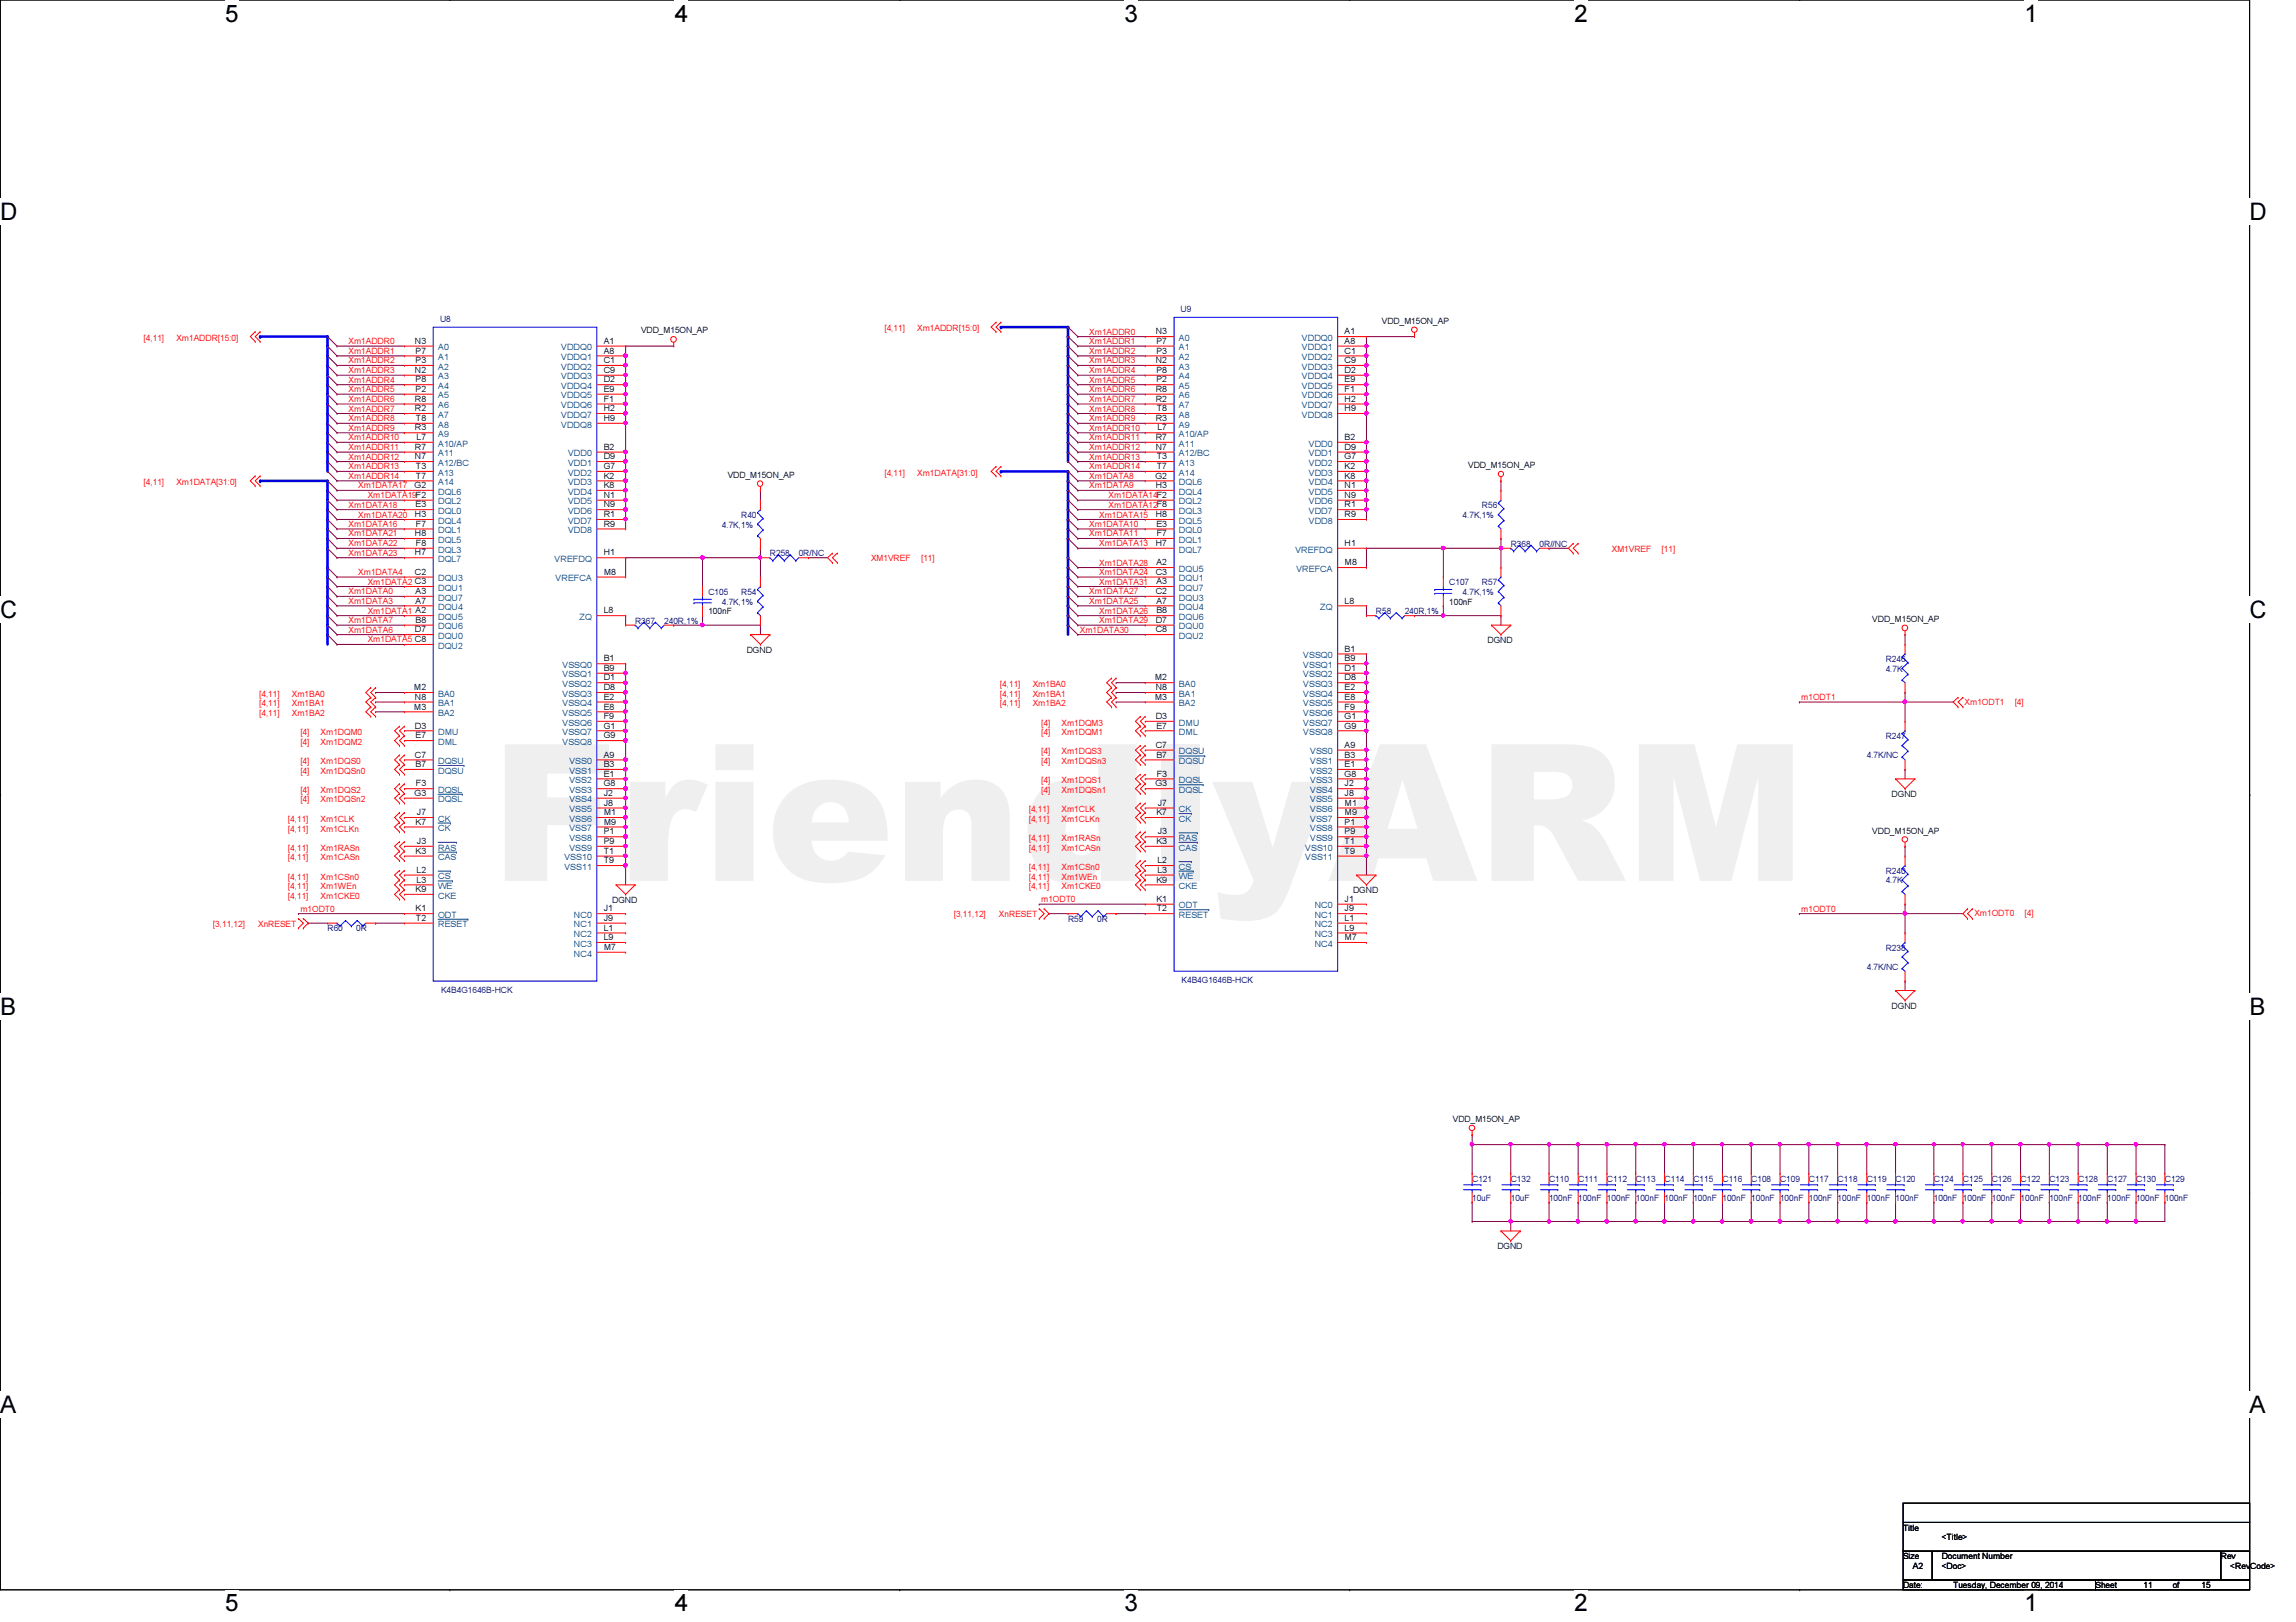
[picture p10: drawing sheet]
<svg xmlns="http://www.w3.org/2000/svg" width="297mm" height="210mm" viewBox="0 0 297 210" stroke-linecap="round" stroke-linejoin="round" font-family="sans-serif">
<defs><g id="words">
<text font-size="24.7" fill="#efefef" x="63.5" y="114">FriendlyARM</text>
<g font-size="3.1">
<text x="29.1" y="2.8">5</text>
<text x="87.3" y="2.8">4</text>
<text x="145.5" y="2.8">3</text>
<text x="203.7" y="2.8">2</text>
<text x="261.9" y="2.8">1</text>
<text x="0" y="28.5">D</text>
<text x="291" y="28.5">D</text>
<text x="0" y="79.9">C</text>
<text x="291" y="79.9">C</text>
<text x="0" y="131.4">B</text>
<text x="291" y="131.4">B</text>
<text x="0" y="182.8">A</text>
<text x="291" y="182.8">A</text>
<text x="29.1" y="208.5">5</text>
<text x="87.3" y="208.5">4</text>
<text x="145.5" y="208.5">3</text>
<text x="203.7" y="208.5">2</text>
<text x="261.9" y="208.5">1</text>
</g>
<g font-size="1.1" fill="#000080">
<text x="56.9" y="41.6">U8</text>
<text x="152.7" y="40.4">U9</text>
<text x="191.7" y="65.8">R56</text>
<text x="93.4" y="68.3">4.7K,1%</text>
<text x="95.9" y="67">R40</text>
<text x="189.2" y="67">4.7K,1%</text>
<text x="195.4" y="70.7">R368</text>
<text x="199.2" y="70.7">0R//NC</text>
<text x="91.6" y="77">C105</text>
<text x="95.9" y="77">R54</text>
<text x="99.6" y="72">R258</text>
<text x="103.3" y="72">0R/NC</text>
<text x="187.5" y="75.7">C107</text>
<text x="189.2" y="77">4.7K,1%</text>
<text x="191.7" y="75.7">R57</text>
<text x="82.2" y="80.7">R367</text>
<text x="85.9" y="80.7">240R,1%</text>
<text x="93.4" y="78.2">4.7K,1%</text>
<text x="178" y="79.5">R58</text>
<text x="181.7" y="79.5">240R,1%</text>
<text x="244" y="85.7">R246</text>
<text x="244" y="87">4.7K</text>
<text x="244" y="95.6">R247</text>
<text x="241.5" y="98.1">4.7K/NC</text>
<text x="244" y="113.1">R240</text>
<text x="138.2" y="119.3">R59</text>
<text x="141.9" y="119.3">0R</text>
<text x="244" y="114.3">4.7K</text>
<text x="42.4" y="120.5">R60</text>
<text x="46.1" y="120.5">0R</text>
<text x="241.5" y="125.5">4.7K/NC</text>
<text x="244" y="123">R238</text>
<text x="57.1" y="128.5">K4B4G1646B-HCK</text>
<text x="152.9" y="127.3">K4B4G1646B-HCK</text>
<text x="190.5" y="152.9">C121</text>
<text x="190.5" y="155.4">10uF</text>
<text x="195.4" y="152.9">C132</text>
<text x="195.4" y="155.4">10uF</text>
<text x="200.4" y="152.9">C110</text>
<text x="200.4" y="155.4">100nF 100nF 100nF 100nF 100nF 100nF 100nF 100nF 100nF 100nF 100nF 100nF 100nF</text>
<text x="204.2" y="152.9">C111</text>
<text x="207.9" y="152.9">C112</text>
<text x="211.6" y="152.9">C113</text>
<text x="215.3" y="152.9">C114</text>
<text x="219.1" y="152.9">C115</text>
<text x="222.8" y="152.9">C116</text>
<text x="226.6" y="152.9">C108</text>
<text x="230.3" y="152.9">C109</text>
<text x="234" y="152.9">C117</text>
<text x="237.7" y="152.9">C118</text>
<text x="241.5" y="152.9">C119</text>
<text x="245.2" y="152.9">C120</text>
<text x="250.2" y="152.9">C124</text>
<text x="250.2" y="155.4">100nF 100nF 100nF 100nF 100nF 100nF 100nF 100nF 100nF</text>
<text x="254" y="152.9">C125</text>
<text x="257.7" y="152.9">C126</text>
<text x="261.4" y="152.9">C122</text>
<text x="265.1" y="152.9">C123</text>
<text x="268.9" y="152.9">C128</text>
<text x="272.6" y="152.9">C127</text>
<text x="276.3" y="152.9">C130</text>
<text x="280.1" y="152.9">C129</text>
</g>
<g font-size="1.1">
<text x="178.8" y="41.9">VDD_M15ON_AP</text>
<text x="53.7" y="44.5">N3</text>
<text x="53.8" y="45.8">P7</text>
<text x="53.8" y="47">P3</text>
<text x="78.1" y="44.5">A1</text>
<text x="78.1" y="45.8">A8</text>
<text x="78.1" y="47">C1</text>
<text x="82.9" y="43.1">VDD_M15ON_AP</text>
<text x="149.5" y="43.3">N3</text>
<text x="149.5" y="47">N2</text>
<text x="149.6" y="44.5">P7</text>
<text x="149.6" y="45.8">P3</text>
<text x="173.9" y="43.3">A1</text>
<text x="173.9" y="44.5">A8</text>
<text x="173.9" y="45.8">C1</text>
<text x="173.9" y="47">C9</text>
<text x="53.7" y="48.3">N2</text>
<text x="53.7" y="52">R8</text>
<text x="53.7" y="53.2">R2</text>
<text x="53.8" y="49.5">P8</text>
<text x="53.8" y="50.7">P2</text>
<text x="78.1" y="48.3">C9</text>
<text x="78.1" y="49.5">D2</text>
<text x="78.1" y="50.7">E9</text>
<text x="78.1" y="52">F1</text>
<text x="78.1" y="53.2">H2</text>
<text x="149.5" y="50.7">R8</text>
<text x="149.5" y="52">R2</text>
<text x="149.6" y="48.3">P8</text>
<text x="149.6" y="49.5">P2</text>
<text x="149.6" y="53.2">T8</text>
<text x="173.9" y="48.3">D2</text>
<text x="173.9" y="49.5">E9</text>
<text x="173.9" y="50.7">F1</text>
<text x="173.9" y="52">H2</text>
<text x="173.9" y="53.2">H9</text>
<text x="53.7" y="55.7">R3</text>
<text x="53.7" y="58.2">R7</text>
<text x="53.7" y="59.4">N7</text>
<text x="53.8" y="54.5">T8</text>
<text x="53.9" y="56.9">L7</text>
<text x="78.1" y="54.5">H9</text>
<text x="78.1" y="58.2">B2</text>
<text x="78.1" y="59.4">D9</text>
<text x="149.5" y="54.5">R3</text>
<text x="149.5" y="56.9">R7</text>
<text x="149.5" y="58.2">N7</text>
<text x="149.6" y="59.4">T3</text>
<text x="149.7" y="55.7">L7</text>
<text x="173.9" y="56.9">B2</text>
<text x="173.9" y="58.2">D9</text>
<text x="173.9" y="59.4">G7</text>
<text x="53.6" y="63.2">G2</text>
<text x="53.8" y="65.7">E3</text>
<text x="53.8" y="60.7">T3</text>
<text x="53.8" y="61.9">T7</text>
<text x="78.1" y="60.7">G7</text>
<text x="78.1" y="61.9">K2</text>
<text x="78.1" y="63.2">K8</text>
<text x="78.1" y="64.4">N1</text>
<text x="78.1" y="65.7">N9</text>
<text x="94.1" y="61.8">VDD_M15ON_AP</text>
<text x="149.5" y="61.9">G2</text>
<text x="149.5" y="63.2">H3</text>
<text x="149.6" y="60.7">T7</text>
<text x="173.9" y="60.7">K2</text>
<text x="173.9" y="61.9">K8</text>
<text x="173.9" y="63.2">N1</text>
<text x="173.9" y="64.4">N9</text>
<text x="173.9" y="65.7">R1</text>
<text x="189.9" y="60.5">VDD_M15ON_AP</text>
<text x="53.7" y="66.9">H3</text>
<text x="53.7" y="69.4">H8</text>
<text x="53.7" y="71.9">H7</text>
<text x="53.8" y="68.2">F7</text>
<text x="53.8" y="70.7">F8</text>
<text x="78.1" y="66.9">R1</text>
<text x="78.1" y="68.2">R9</text>
<text x="78.1" y="71.9">H1</text>
<text x="149.5" y="66.9">H8</text>
<text x="149.5" y="70.7">H7</text>
<text x="149.6" y="68.2">E3</text>
<text x="149.6" y="69.4">F7</text>
<text x="173.9" y="66.9">R9</text>
<text x="173.9" y="70.7">H1</text>
<text x="53.7" y="74.4">C2</text>
<text x="53.8" y="76.9">A3</text>
<text x="78.1" y="74.4">M8</text>
<text x="149.5" y="74.4">C3</text>
<text x="149.5" y="76.9">C2</text>
<text x="149.6" y="73.2">A2</text>
<text x="149.6" y="75.6">A3</text>
<text x="173.9" y="73.2">M8</text>
<text x="53.7" y="81.8">D7</text>
<text x="53.8" y="78.1">A7</text>
<text x="53.8" y="80.6">B8</text>
<text x="78.1" y="79.4">L8</text>
<text x="91.6" y="79.5">100nF</text>
<text x="149.5" y="80.6">D7</text>
<text x="149.5" y="81.8">C8</text>
<text x="149.6" y="78.1">A7</text>
<text x="149.6" y="79.4">B8</text>
<text x="173.9" y="78.1">L8</text>
<text x="187.5" y="78.2">100nF</text>
<text x="192.4" y="83.2">DGND</text>
<text x="242.2" y="80.5">VDD_M15ON_AP</text>
<text x="53.5" y="89.3">M2</text>
<text x="78.1" y="85.6">B1</text>
<text x="78.1" y="86.8">B9</text>
<text x="78.1" y="88.1">D1</text>
<text x="78.1" y="89.3">D8</text>
<text x="96.6" y="84.5">DGND</text>
<text x="149.4" y="88.1">M2</text>
<text x="149.5" y="89.3">N8</text>
<text x="173.9" y="84.3">B1</text>
<text x="173.9" y="85.6">B9</text>
<text x="173.9" y="86.8">D1</text>
<text x="173.9" y="88.1">D8</text>
<text x="173.9" y="89.3">E2</text>
<text x="53.5" y="91.8">M3</text>
<text x="53.7" y="90.6">N8</text>
<text x="53.7" y="94.3">D3</text>
<text x="53.8" y="95.5">E7</text>
<text x="78.1" y="90.6">E2</text>
<text x="78.1" y="91.8">E8</text>
<text x="78.1" y="93">F9</text>
<text x="78.1" y="94.3">G1</text>
<text x="78.1" y="95.5">G9</text>
<text x="149.4" y="90.6">M3</text>
<text x="149.5" y="93">D3</text>
<text x="149.6" y="94.3">E7</text>
<text x="173.9" y="90.6">E8</text>
<text x="173.9" y="91.8">F9</text>
<text x="173.9" y="93">G1</text>
<text x="173.9" y="94.3">G9</text>
<text x="53.7" y="98">C7</text>
<text x="53.8" y="99.3">B7</text>
<text x="53.8" y="101.8">F3</text>
<text x="78.1" y="98">A9</text>
<text x="78.1" y="99.3">B3</text>
<text x="78.1" y="100.5">E1</text>
<text x="78.1" y="101.8">G8</text>
<text x="149.5" y="101.8">G3</text>
<text x="149.5" y="96.8">C7</text>
<text x="149.6" y="98">B7</text>
<text x="149.6" y="100.5">F3</text>
<text x="173.9" y="96.8">A9</text>
<text x="173.9" y="98">B3</text>
<text x="173.9" y="99.3">E1</text>
<text x="173.9" y="100.5">G8</text>
<text x="173.9" y="101.8">J2</text>
<text x="53.6" y="103">G3</text>
<text x="53.8" y="106.7">K7</text>
<text x="53.9" y="105.5">J7</text>
<text x="78.1" y="103">J2</text>
<text x="78.1" y="104.3">J8</text>
<text x="78.1" y="105.5">M1</text>
<text x="78.1" y="106.7">M9</text>
<text x="78.1" y="108">P1</text>
<text x="149.6" y="105.5">K7</text>
<text x="149.8" y="104.3">J7</text>
<text x="149.8" y="108">J3</text>
<text x="173.9" y="103">J8</text>
<text x="173.9" y="104.3">M1</text>
<text x="173.9" y="105.5">M9</text>
<text x="173.9" y="106.7">P1</text>
<text x="173.9" y="108">P9</text>
<text x="242.2" y="107.9">VDD_M15ON_AP</text>
<text x="244.7" y="103.1">DGND</text>
<text x="53.8" y="110.5">K3</text>
<text x="53.9" y="112.9">L2</text>
<text x="53.9" y="109.2">J3</text>
<text x="78.1" y="109.2">P9</text>
<text x="78.1" y="110.5">T1</text>
<text x="78.1" y="111.7">T9</text>
<text x="149.6" y="109.2">K3</text>
<text x="149.7" y="111.7">L2</text>
<text x="149.7" y="112.9">L3</text>
<text x="173.9" y="109.2">T1</text>
<text x="173.9" y="110.5">T9</text>
<text x="53.8" y="115.4">K9</text>
<text x="53.8" y="117.9">K1</text>
<text x="53.8" y="119.2">T2</text>
<text x="53.9" y="114.2">L3</text>
<text x="78.1" y="117.9">J1</text>
<text x="78.1" y="119.2">J9</text>
<text x="79.2" y="116.8">DGND</text>
<text x="149.6" y="114.2">K9</text>
<text x="149.6" y="116.7">K1</text>
<text x="149.6" y="117.9">T2</text>
<text x="173.9" y="116.7">J1</text>
<text x="173.9" y="117.9">J9</text>
<text x="173.9" y="119.2">L1</text>
<text x="175" y="115.6">DGND</text>
<text x="78.1" y="120.4">L1</text>
<text x="78.1" y="121.7">L9</text>
<text x="78.1" y="122.9">M7</text>
<text x="173.9" y="120.4">L9</text>
<text x="173.9" y="121.7">M7</text>
<text x="244.7" y="130.5">DGND</text>
<text x="188" y="145.2">VDD_M15ON_AP</text>
<text x="193.7" y="161.6">DGND</text>
<text x="246.2" y="198.1">Title</text>
<text x="246.2" y="201.8">Size</text>
<text x="247.5" y="203.1">A2</text>
<text x="251.2" y="201.8">Document Number</text>
<text x="251.2" y="203.1">&lt;Doc&gt;</text>
<text x="251.2" y="199.3">&lt;Title&gt;</text>
<text x="287.3" y="201.8">Rev</text>
<text x="288.5" y="203.1">&lt;RevCode&gt;</text>
<text x="246.2" y="205.5">Date:</text>
<text x="252.7" y="205.5">Tuesday, December 09, 2014</text>
<text x="271.1" y="205.5">Sheet</text>
<text x="277.3" y="205.5">11</text>
<text x="281.1" y="205.5">of</text>
<text x="284.8" y="205.5">15</text>
</g>
<g font-size="1.1" fill="#f00">
<text x="18.6" y="44.1">[4,11]</text>
<text x="22.8" y="44.1">Xm1ADDR[15:0]</text>
<text x="45.1" y="47">Xm1ADDR2</text>
<text x="45.1" y="45.8">Xm1ADDR1</text>
<text x="45.1" y="44.5">Xm1ADDR0</text>
<text x="114.4" y="42.9">[4,11]</text>
<text x="118.7" y="42.9">Xm1ADDR[15:0]</text>
<text x="140.9" y="47">Xm1ADDR3</text>
<text x="140.9" y="45.8">Xm1ADDR2</text>
<text x="140.9" y="44.5">Xm1ADDR1</text>
<text x="140.9" y="43.3">Xm1ADDR0</text>
<text x="45.1" y="48.3">Xm1ADDR3</text>
<text x="45.1" y="53.3">Xm1ADDR7</text>
<text x="45.1" y="52">Xm1ADDR6</text>
<text x="45.1" y="50.8">Xm1ADDR5</text>
<text x="45.1" y="49.5">Xm1ADDR4</text>
<text x="140.9" y="52">Xm1ADDR7</text>
<text x="140.9" y="50.8">Xm1ADDR6</text>
<text x="140.9" y="49.5">Xm1ADDR5</text>
<text x="140.9" y="48.3">Xm1ADDR4</text>
<text x="140.9" y="53.3">Xm1ADDR8</text>
<text x="45.1" y="59.5">Xm1ADDR12</text>
<text x="45.1" y="58.3">Xm1ADDR11</text>
<text x="45.1" y="57">Xm1ADDR10</text>
<text x="45.1" y="55.8">Xm1ADDR9</text>
<text x="45.1" y="54.5">Xm1ADDR8</text>
<text x="140.9" y="59.5">Xm1ADDR13</text>
<text x="140.9" y="58.3">Xm1ADDR12</text>
<text x="140.9" y="57">Xm1ADDR11</text>
<text x="140.9" y="55.8">Xm1ADDR10</text>
<text x="140.9" y="54.5">Xm1ADDR9</text>
<text x="18.6" y="62.8">[4,11]</text>
<text x="22.8" y="62.8">Xm1DATA[31:0]</text>
<text x="45.1" y="62">Xm1ADDR14</text>
<text x="45.1" y="60.7">Xm1ADDR13</text>
<text x="45.1" y="65.7">Xm1DATA18</text>
<text x="46.4" y="63.2">Xm1DATA17</text>
<text x="47.6" y="64.5">Xm1DATA19F2</text>
<text x="114.4" y="61.6">[4,11]</text>
<text x="118.7" y="61.6">Xm1DATA[31:0]</text>
<text x="140.9" y="60.7">Xm1ADDR14</text>
<text x="140.9" y="63.2">Xm1DATA9</text>
<text x="140.9" y="62">Xm1DATA8</text>
<text x="143.4" y="64.5">Xm1DATA14F2</text>
<text x="143.4" y="65.7">Xm1DATA12F8</text>
<text x="45.1" y="70.7">Xm1DATA22</text>
<text x="45.1" y="69.4">Xm1DATA21</text>
<text x="45.1" y="68.2">Xm1DATA16</text>
<text x="45.1" y="71.9">Xm1DATA23</text>
<text x="46.4" y="67">Xm1DATA20</text>
<text x="140.9" y="69.4">Xm1DATA11</text>
<text x="140.9" y="68.2">Xm1DATA10</text>
<text x="142.2" y="70.7">Xm1DATA13</text>
<text x="142.2" y="67">Xm1DATA15</text>
<text x="208.5" y="71.4">XM1VREF</text>
<text x="215" y="71.4">[11]</text>
<text x="45.1" y="76.9">Xm1DATA0</text>
<text x="46.4" y="74.4">Xm1DATA4</text>
<text x="47.6" y="75.6">Xm1DATA2 C3</text>
<text x="112.7" y="72.6">XM1VREF</text>
<text x="119.2" y="72.6">[11]</text>
<text x="140.9" y="76.9">Xm1DATA27</text>
<text x="142.2" y="74.4">Xm1DATA24</text>
<text x="142.2" y="75.6">Xm1DATA31</text>
<text x="142.2" y="73.2">Xm1DATA28</text>
<text x="45.1" y="78.1">Xm1DATA3</text>
<text x="45.1" y="81.9">Xm1DATA6</text>
<text x="45.1" y="80.6">Xm1DATA7</text>
<text x="47.6" y="83.1">Xm1DATA5 C8</text>
<text x="47.6" y="79.4">Xm1DATA1 A2</text>
<text x="139.7" y="81.9">Xm1DATA30</text>
<text x="140.9" y="78.1">Xm1DATA25</text>
<text x="142.2" y="80.6">Xm1DATA29</text>
<text x="142.2" y="79.4">Xm1DATA26</text>
<text x="129.4" y="88.9">[4,11]</text>
<text x="133.6" y="88.9">Xm1BA0</text>
<text x="33.5" y="92.7">[4,11]</text>
<text x="33.5" y="91.4">[4,11]</text>
<text x="33.5" y="90.2">[4,11]</text>
<text x="37.8" y="92.7">Xm1BA2</text>
<text x="37.8" y="91.4">Xm1BA1</text>
<text x="37.8" y="90.2">Xm1BA0</text>
<text x="38.9" y="95.2">[4]</text>
<text x="41.5" y="95.2">Xm1DQM0</text>
<text x="129.4" y="91.4">[4,11]</text>
<text x="129.4" y="90.2">[4,11]</text>
<text x="133.6" y="91.4">Xm1BA2</text>
<text x="133.6" y="90.2">Xm1BA1</text>
<text x="134.7" y="95.2">[4]</text>
<text x="134.7" y="93.9">[4]</text>
<text x="137.3" y="95.2">Xm1DQM1</text>
<text x="137.3" y="93.9">Xm1DQM3</text>
<text x="233" y="90.6">m1ODT1</text>
<text x="254.2" y="91.2">Xm1ODT1</text>
<text x="260.6" y="91.2">[4]</text>
<text x="38.9" y="98.9">[4]</text>
<text x="38.9" y="100.1">[4]</text>
<text x="38.9" y="96.4">[4]</text>
<text x="41.5" y="98.9">Xm1DQS0</text>
<text x="41.5" y="100.1">Xm1DQSn0</text>
<text x="41.5" y="96.4">Xm1DQM2</text>
<text x="134.7" y="101.4">[4]</text>
<text x="134.7" y="98.9">[4]</text>
<text x="134.7" y="97.6">[4]</text>
<text x="137.3" y="101.4">Xm1DQS1</text>
<text x="137.3" y="98.9">Xm1DQSn3</text>
<text x="137.3" y="97.6">Xm1DQS3</text>
<text x="37.3" y="106.3">[4,11]</text>
<text x="37.3" y="107.6">[4,11]</text>
<text x="38.9" y="103.8">[4]</text>
<text x="38.9" y="102.6">[4]</text>
<text x="41.5" y="103.8">Xm1DQSn2</text>
<text x="41.5" y="102.6">Xm1DQS2</text>
<text x="41.5" y="106.3">Xm1CLK</text>
<text x="41.5" y="107.6">Xm1CLKn</text>
<text x="133.1" y="106.3">[4,11]</text>
<text x="133.1" y="105.1">[4,11]</text>
<text x="134.7" y="102.6">[4]</text>
<text x="137.3" y="102.6">Xm1DQSn1</text>
<text x="137.3" y="106.3">Xm1CLKn</text>
<text x="137.3" y="105.1">Xm1CLK</text>
<text x="37.3" y="111.3">[4,11]</text>
<text x="37.3" y="110.1">[4,11]</text>
<text x="37.3" y="113.8">[4,11]</text>
<text x="41.5" y="111.3">Xm1CASn</text>
<text x="41.5" y="110.1">Xm1RASn</text>
<text x="41.5" y="113.8">Xm1CSn0</text>
<text x="133.1" y="110.1">[4,11]</text>
<text x="133.1" y="113.8">[4,11]</text>
<text x="133.1" y="108.8">[4,11]</text>
<text x="133.1" y="112.6">[4,11]</text>
<text x="137.3" y="110.1">Xm1CASn</text>
<text x="137.3" y="113.8">Xm1WEn</text>
<text x="137.3" y="108.8">Xm1RASn</text>
<text x="137.3" y="112.6">Xm1CSn0</text>
<text x="27.6" y="119.9">[3,11,12]</text>
<text x="33.4" y="119.9">XnRESET</text>
<text x="37.3" y="116.3">[4,11]</text>
<text x="37.3" y="115.1">[4,11]</text>
<text x="38.9" y="118">m1ODT0</text>
<text x="41.5" y="116.3">Xm1CKE0</text>
<text x="41.5" y="115.1">Xm1WEn</text>
<text x="123.4" y="118.7">[3,11,12]</text>
<text x="129.2" y="118.7">XnRESET</text>
<text x="133.1" y="115.1">[4,11]</text>
<text x="134.7" y="116.8">m1ODT0</text>
<text x="137.3" y="115.1">Xm1CKE0</text>
<text x="233" y="118">m1ODT0</text>
<text x="255.4" y="118.5">Xm1ODT0</text>
<text x="261.9" y="118.5">[4]</text>
</g>
<g font-size="1.1" fill="#004080">
<text x="56.7" y="45.3">A0</text>
<text x="56.7" y="46.6">A1</text>
<text x="56.7" y="47.8">A2</text>
<text x="72.6" y="45.3">VDDQ0</text>
<text x="72.6" y="46.6">VDDQ1</text>
<text x="72.6" y="47.8">VDDQ2</text>
<text x="152.5" y="44.1">A0</text>
<text x="152.5" y="45.3">A1</text>
<text x="152.5" y="46.6">A2</text>
<text x="152.5" y="47.8">A3</text>
<text x="168.4" y="44.1">VDDQ0</text>
<text x="168.4" y="45.3">VDDQ1</text>
<text x="168.4" y="46.6">VDDQ2</text>
<text x="168.4" y="47.8">VDDQ3</text>
<text x="56.7" y="49.1">A3</text>
<text x="56.7" y="50.3">A4</text>
<text x="56.7" y="51.6">A5</text>
<text x="56.7" y="52.8">A6</text>
<text x="72.6" y="49.1">VDDQ3</text>
<text x="72.6" y="50.3">VDDQ4</text>
<text x="72.6" y="51.6">VDDQ5</text>
<text x="72.6" y="52.8">VDDQ6</text>
<text x="152.5" y="49.1">A4</text>
<text x="152.5" y="50.3">A5</text>
<text x="152.5" y="51.6">A6</text>
<text x="152.5" y="52.8">A7</text>
<text x="168.4" y="49.1">VDDQ4</text>
<text x="168.4" y="50.3">VDDQ5</text>
<text x="168.4" y="51.6">VDDQ6</text>
<text x="168.4" y="52.8">VDDQ7</text>
<text x="56.7" y="54.1">A7</text>
<text x="56.7" y="55.3">A8</text>
<text x="56.7" y="56.6">A9</text>
<text x="56.7" y="57.8">A10/AP</text>
<text x="56.7" y="59.1">A11</text>
<text x="72.6" y="54.1">VDDQ7</text>
<text x="72.6" y="55.3">VDDQ8</text>
<text x="73.5" y="59.1">VDD0</text>
<text x="152.5" y="54.1">A8</text>
<text x="152.5" y="55.3">A9</text>
<text x="152.5" y="56.6">A10/AP</text>
<text x="152.5" y="57.8">A11</text>
<text x="152.5" y="59.1">A12/BC</text>
<text x="168.4" y="54.1">VDDQ8</text>
<text x="169.3" y="57.8">VDD0</text>
<text x="169.3" y="59.1">VDD1</text>
<text x="56.7" y="60.3">A12/BC</text>
<text x="56.7" y="61.6">A13</text>
<text x="56.7" y="64">DQL6</text>
<text x="56.7" y="65.3">DQL2</text>
<text x="56.7" y="62.8">A14</text>
<text x="73.5" y="60.3">VDD1</text>
<text x="73.5" y="61.6">VDD2</text>
<text x="73.5" y="62.8">VDD3</text>
<text x="73.5" y="64">VDD4</text>
<text x="73.5" y="65.3">VDD5</text>
<text x="152.5" y="60.3">A13</text>
<text x="152.5" y="62.8">DQL6</text>
<text x="152.5" y="64">DQL4</text>
<text x="152.5" y="65.3">DQL2</text>
<text x="152.5" y="61.6">A14</text>
<text x="169.3" y="60.3">VDD2</text>
<text x="169.3" y="61.6">VDD3</text>
<text x="169.3" y="62.8">VDD4</text>
<text x="169.3" y="64">VDD5</text>
<text x="169.3" y="65.3">VDD6</text>
<text x="56.7" y="66.5">DQL0</text>
<text x="56.7" y="67.8">DQL4</text>
<text x="56.7" y="69">DQL1</text>
<text x="56.7" y="70.2">DQL5</text>
<text x="56.7" y="71.5">DQL3</text>
<text x="73.5" y="66.5">VDD6</text>
<text x="73.5" y="67.8">VDD7</text>
<text x="73.5" y="69">VDD8</text>
<text x="152.5" y="66.5">DQL3</text>
<text x="152.5" y="67.8">DQL5</text>
<text x="152.5" y="69">DQL0</text>
<text x="152.5" y="70.2">DQL1</text>
<text x="152.5" y="71.5">DQL7</text>
<text x="167.6" y="71.5">VREFDQ</text>
<text x="169.3" y="66.5">VDD7</text>
<text x="169.3" y="67.8">VDD8</text>
<text x="56.7" y="72.7">DQL7</text>
<text x="56.7" y="75.2">DQU3</text>
<text x="56.7" y="76.5">DQU1</text>
<text x="56.7" y="77.7">DQU7</text>
<text x="71.8" y="72.7">VREFDQ</text>
<text x="71.9" y="75.2">VREFCA</text>
<text x="152.5" y="74">DQU5</text>
<text x="152.5" y="75.2">DQU1</text>
<text x="152.5" y="76.5">DQU7</text>
<text x="152.5" y="77.7">DQU3</text>
<text x="167.7" y="74">VREFCA</text>
<text x="56.7" y="79">DQU4</text>
<text x="56.7" y="80.2">DQU5</text>
<text x="56.7" y="81.4">DQU6</text>
<text x="56.7" y="82.7">DQU0</text>
<text x="56.7" y="83.9">DQU2</text>
<text x="75" y="80.2">ZQ</text>
<text x="152.5" y="79">DQU4</text>
<text x="152.5" y="80.2">DQU6</text>
<text x="152.5" y="81.4">DQU0</text>
<text x="152.5" y="82.7">DQU2</text>
<text x="170.8" y="79">ZQ</text>
<text x="72.8" y="86.4">VSSQ0</text>
<text x="72.8" y="87.7">VSSQ1</text>
<text x="72.8" y="88.9">VSSQ2</text>
<text x="152.5" y="88.9">BA0</text>
<text x="168.6" y="85.2">VSSQ0</text>
<text x="168.6" y="86.4">VSSQ1</text>
<text x="168.6" y="87.7">VSSQ2</text>
<text x="168.6" y="88.9">VSSQ3</text>
<text x="56.7" y="90.2">BA0</text>
<text x="56.7" y="91.4">BA1</text>
<text x="56.7" y="92.7">BA2</text>
<text x="56.7" y="95.1">DMU</text>
<text x="72.8" y="90.2">VSSQ3</text>
<text x="72.8" y="91.4">VSSQ4</text>
<text x="72.8" y="92.7">VSSQ5</text>
<text x="72.8" y="93.9">VSSQ6</text>
<text x="72.8" y="95.1">VSSQ7</text>
<text x="152.5" y="90.2">BA1</text>
<text x="152.5" y="91.4">BA2</text>
<text x="152.5" y="93.9">DMU</text>
<text x="152.5" y="95.1">DML</text>
<text x="168.6" y="90.2">VSSQ4</text>
<text x="168.6" y="91.4">VSSQ5</text>
<text x="168.6" y="92.7">VSSQ6</text>
<text x="168.6" y="93.9">VSSQ7</text>
<text x="168.6" y="95.1">VSSQ8</text>
<text x="56.7" y="96.4">DML</text>
<text x="56.7" y="98.9">DQSU</text>
<text x="56.7" y="100.1">DQSU</text>
<text x="72.8" y="96.4">VSSQ8</text>
<text x="73.7" y="98.9">VSS0</text>
<text x="73.7" y="100.1">VSS1</text>
<text x="73.7" y="101.3">VSS2</text>
<text x="152.5" y="97.6">DQSU</text>
<text x="152.5" y="98.9">DQSU</text>
<text x="152.5" y="101.3">DQSL</text>
<text x="169.5" y="97.6">VSS0</text>
<text x="169.5" y="98.9">VSS1</text>
<text x="169.5" y="100.1">VSS2</text>
<text x="169.5" y="101.3">VSS3</text>
<text x="56.7" y="102.6">DQSL</text>
<text x="56.7" y="103.8">DQSL</text>
<text x="56.7" y="106.3">CK</text>
<text x="56.7" y="107.6">CK</text>
<text x="73.7" y="102.6">VSS3</text>
<text x="73.7" y="103.8">VSS4</text>
<text x="73.7" y="105.1">VSS5</text>
<text x="73.7" y="106.3">VSS6</text>
<text x="73.7" y="107.6">VSS7</text>
<text x="152.5" y="102.6">DQSL</text>
<text x="152.5" y="105.1">CK</text>
<text x="152.5" y="106.3">CK</text>
<text x="169.5" y="102.6">VSS4</text>
<text x="169.5" y="103.8">VSS5</text>
<text x="169.5" y="105.1">VSS6</text>
<text x="169.5" y="106.3">VSS7</text>
<text x="169.5" y="107.6">VSS8</text>
<text x="56.7" y="110.1">RAS</text>
<text x="56.7" y="111.3">CAS</text>
<text x="56.7" y="113.8">CS</text>
<text x="73" y="111.3">VSS10</text>
<text x="73" y="112.6">VSS11</text>
<text x="73.7" y="108.8">VSS8</text>
<text x="73.7" y="110.1">VSS9</text>
<text x="152.5" y="108.8">RAS</text>
<text x="152.5" y="110.1">CAS</text>
<text x="152.5" y="112.6">CS</text>
<text x="152.5" y="113.8">WE</text>
<text x="168.9" y="110.1">VSS10</text>
<text x="168.9" y="111.3">VSS11</text>
<text x="169.5" y="108.8">VSS9</text>
<text x="56.7" y="115.1">WE</text>
<text x="56.7" y="116.3">CKE</text>
<text x="56.7" y="118.8">ODT</text>
<text x="74.2" y="118.8">NC0</text>
<text x="152.5" y="115.1">CKE</text>
<text x="152.5" y="117.6">ODT</text>
<text x="152.5" y="118.8">RESET</text>
<text x="170.1" y="117.6">NC0</text>
<text x="170.1" y="118.8">NC1</text>
<text x="56.7" y="120">RESET</text>
<text x="74.2" y="120">NC1</text>
<text x="74.2" y="121.3">NC2</text>
<text x="74.2" y="122.5">NC3</text>
<text x="74.2" y="123.8">NC4</text>
<text x="170.1" y="120">NC2</text>
<text x="170.1" y="121.3">NC3</text>
<text x="170.1" y="122.5">NC4</text>
</g>
</g></defs>
<path d="M0 0h291v205.7h-291z" fill="none" stroke="#000" stroke-width=".13"/>
<g fill="#fff">
<path d="M29.1 0h1.8v3.5h-1.8z"/>
<path d="M29.1 205.7h1.8v3.5h-1.8z"/>
</g>
<path d="M58.2 0h.1M58.2 205.7h.1" fill="none" stroke="#000" stroke-width=".13"/>
<g fill="#fff">
<path d="M87.3 0h1.7v3.5h-1.7z"/>
<path d="M87.3 205.7h1.7v3.5h-1.7z"/>
</g>
<path d="M116.4 0h.1M116.4 205.7h.1" fill="none" stroke="#000" stroke-width=".13"/>
<g fill="#fff">
<path d="M145.5 0h1.7v3.5h-1.7z"/>
<path d="M145.5 205.7h1.7v3.5h-1.7z"/>
</g>
<path d="M174.6 0h.1M174.6 205.7h.1" fill="none" stroke="#000" stroke-width=".13"/>
<g fill="#fff">
<path d="M203.7 0h1.7v3.5h-1.7z"/>
<path d="M203.7 205.7h1.7v3.5h-1.7z"/>
</g>
<path d="M232.8 0h.1M232.8 205.7h.1" fill="none" stroke="#000" stroke-width=".13"/>
<g fill="#fff">
<path d="M261.9 0h1.7v3.5h-1.7z"/>
<path d="M261.9 205.7h1.7v3.5h-1.7z"/>
<path d="M0 25.7h2.3v3.5h-2.3z"/>
<path d="M291 25.7h2.3v3.5h-2.3z"/>
<path d="M0 77.1h2.3v3.5h-2.3z"/>
<path d="M291 77.1h2.3v3.5h-2.3z"/>
</g>
<path d="M0 51.4h.1M291 51.4h.1" fill="none" stroke="#000" stroke-width=".13"/>
<g fill="#fff">
<path d="M0 128.6h2.1v3.4h-2.1z"/>
<path d="M291 128.6h2.1v3.4h-2.1z"/>
</g>
<path d="M0 102.9h.1M291 102.9h.1" fill="none" stroke="#000" stroke-width=".13"/>
<g fill="#fff">
<path d="M0 180h2.1v3.5h-2.1z"/>
<path d="M291 180h2.1v3.5h-2.1z"/>
</g>
<path d="M0 154.3h.1M291 154.3h.1" fill="none" stroke="#000" stroke-width=".13"/>
<path d="M90.9 72.2h.1M90.9 72.2h7.5M98.4 72.2h.1M98.4 71h.1M98.4 71v3.7M98.4 80.9h.1M98.4 80.9v1.2M48.6 119.5h.1M48.6 119.5h3.7" fill="none" stroke="#800040" stroke-width=".13"/>
<path d="M98.2 72h.3v.1v.2l-.2 .1-.1-.1z" fill-rule="evenodd" fill="#f0f"/>
<path d="M98.2 72h.3v.1v.2l-.2 .1-.1-.1z" fill="none" stroke="#f0f" stroke-width=".13"/>
<path d="M90.9 72.2h.1M90.9 79.7h.1M90.9 72.2v3.7M90.9 79.7v1.2M90.9 80.9h.1M90.9 80.9h7.5M176.8 97.1h.1M176.8 84.6h.1M176.8 84.6v1.3M176.8 97.1v1.2M134.4 117h.1M134.4 117h13.8" fill="none" stroke="#800040" stroke-width=".13"/>
<path d="M176.6 85.7h.3l.1 .2-.1 .1-.2 .1-.1-.1z" fill-rule="evenodd" fill="#f0f"/>
<path d="M176.6 85.7h.3l.1 .2-.1 .1-.2 .1-.1-.1z" fill="none" stroke="#f0f" stroke-width=".13"/>
<path d="M176.8 43.6h.1M176.8 43.6h6.2M176.8 78.4h.1M176.8 78.4v1.3M183 79.7h.1M183 79.7h3.7M176.8 90.8h.1M176.8 90.8v1.3M176.8 105.8h.1M176.8 105.8v1.2" fill="none" stroke="#800040" stroke-width=".13"/>
<path d="M176.6 106.9h.3l.1 .1-.1 .2h-.2h-.1z" fill-rule="evenodd" fill="#f0f"/>
<path d="M176.6 106.9h.3l.1 .1-.1 .2h-.2h-.1z" fill="none" stroke="#f0f" stroke-width=".13"/>
<path d="M176.6 105.6h.3l.1 .1-.1 .2-.2 .1-.1-.1z" fill-rule="evenodd" fill="#f0f"/>
<path d="M176.6 105.6h.3l.1 .1-.1 .2-.2 .1-.1-.1z" fill="none" stroke="#f0f" stroke-width=".13"/>
<path d="M176.8 107h.1M176.8 107v1.3" fill="none" stroke="#800040" stroke-width=".13"/>
<path d="M176.6 108.1h.3l.1 .1-.1 .2-.2 .1-.1-.1z" fill-rule="evenodd" fill="#f0f"/>
<path d="M176.6 108.1h.3l.1 .1-.1 .2-.2 .1-.1-.1z" fill="none" stroke="#f0f" stroke-width=".13"/>
<path d="M176.8 88.3h.1M176.8 87.1h.1M176.8 87.1v2.5M176.8 108.3h.1M176.8 108.3v1.2" fill="none" stroke="#800040" stroke-width=".13"/>
<path d="M176.6 88.2h.3l.1 .1-.1 .2-.2 .1-.1-.1z" fill-rule="evenodd" fill="#f0f"/>
<path d="M176.6 88.2h.3l.1 .1-.1 .2-.2 .1-.1-.1z" fill="none" stroke="#f0f" stroke-width=".13"/>
<path d="M176.6 86.9h.3l.1 .2-.1 .2h-.2h-.1z" fill-rule="evenodd" fill="#f0f"/>
<path d="M176.6 86.9h.3l.1 .2-.1 .2h-.2h-.1z" fill="none" stroke="#f0f" stroke-width=".13"/>
<path d="M176.8 92.1h.1M176.8 92.1v1.2" fill="none" stroke="#800040" stroke-width=".13"/>
<path d="M176.6 93.1h.3l.1 .2-.1 .2-.2 .1-.1-.1z" fill-rule="evenodd" fill="#f0f"/>
<path d="M176.6 93.1h.3l.1 .2-.1 .2-.2 .1-.1-.1z" fill="none" stroke="#f0f" stroke-width=".13"/>
<path d="M176.6 91.9h.3l.1 .2-.1 .1-.2 .1-.1-.1z" fill-rule="evenodd" fill="#f0f"/>
<path d="M176.6 91.9h.3l.1 .2-.1 .1-.2 .1-.1-.1z" fill="none" stroke="#f0f" stroke-width=".13"/>
<path d="M176.8 98.3h.1M176.8 98.3v1.3" fill="none" stroke="#800040" stroke-width=".13"/>
<path d="M176.6 98.1h.3l.1 .2-.1 .1-.2 .1-.1-.1z" fill-rule="evenodd" fill="#f0f"/>
<path d="M176.6 98.1h.3l.1 .2-.1 .1-.2 .1-.1-.1z" fill="none" stroke="#f0f" stroke-width=".13"/>
<path d="M176.8 100.8h.1M176.8 104.6h.1M176.8 100.8v1.3M176.8 104.6v1.2" fill="none" stroke="#800040" stroke-width=".13"/>
<path d="M176.6 104.4h.3l.1 .1-.1 .2h-.2h-.1z" fill-rule="evenodd" fill="#f0f"/>
<path d="M176.6 104.4h.3l.1 .1-.1 .2h-.2h-.1z" fill="none" stroke="#f0f" stroke-width=".13"/>
<path d="M176.8 89.6h.1M176.8 89.6v1.2" fill="none" stroke="#800040" stroke-width=".13"/>
<path d="M176.6 90.7h.3l.1 .1-.1 .2-.2 .1-.1-.1z" fill-rule="evenodd" fill="#f0f"/>
<path d="M176.6 90.7h.3l.1 .1-.1 .2-.2 .1-.1-.1z" fill="none" stroke="#f0f" stroke-width=".13"/>
<path d="M176.6 89.4h.3l.1 .2-.1 .2h-.2h-.1z" fill-rule="evenodd" fill="#f0f"/>
<path d="M176.6 89.4h.3l.1 .2-.1 .2h-.2h-.1z" fill="none" stroke="#f0f" stroke-width=".13"/>
<path d="M176.8 93.3h.1M176.8 93.3v1.3M176.8 103.3h.1M176.8 103.3v1.3" fill="none" stroke="#800040" stroke-width=".13"/>
<path d="M176.6 94.4h.3l.1 .2-.1 .1-.2 .1-.1-.1z" fill-rule="evenodd" fill="#f0f"/>
<path d="M176.6 94.4h.3l.1 .2-.1 .1-.2 .1-.1-.1z" fill="none" stroke="#f0f" stroke-width=".13"/>
<path d="M176.8 99.6h.1M176.8 99.6v1.2" fill="none" stroke="#800040" stroke-width=".13"/>
<path d="M176.6 100.6h.3l.1 .2-.1 .1-.2 .1-.1-.1z" fill-rule="evenodd" fill="#f0f"/>
<path d="M176.6 100.6h.3l.1 .2-.1 .1-.2 .1-.1-.1z" fill="none" stroke="#f0f" stroke-width=".13"/>
<path d="M176.6 99.4h.3l.1 .1-.1 .2-.2 .1-.1-.1z" fill-rule="evenodd" fill="#f0f"/>
<path d="M176.6 99.4h.3l.1 .1-.1 .2-.2 .1-.1-.1z" fill="none" stroke="#f0f" stroke-width=".13"/>
<path d="M176.8 102.1h.1M176.8 102.1v1.2" fill="none" stroke="#800040" stroke-width=".13"/>
<path d="M176.6 103.1h.3l.1 .2-.1 .1-.2 .1-.1-.1z" fill-rule="evenodd" fill="#f0f"/>
<path d="M176.6 103.1h.3l.1 .2-.1 .1-.2 .1-.1-.1z" fill="none" stroke="#f0f" stroke-width=".13"/>
<path d="M176.6 101.9h.3l.1 .1-.1 .2-.2 .1-.1-.1z" fill-rule="evenodd" fill="#f0f"/>
<path d="M176.6 101.9h.3l.1 .1-.1 .2-.2 .1-.1-.1z" fill="none" stroke="#f0f" stroke-width=".13"/>
<path d="M176.8 110.8h.1M176.8 110.8v2.4" fill="none" stroke="#800040" stroke-width=".13"/>
<path d="M138.2 66v1.2" fill="none" stroke="#00f" stroke-width=".34"/>
<circle cx="138.2" cy="66" r=".17" fill="#00f"/>
<path d="M138.2 68.5v1.2" fill="none" stroke="#00f" stroke-width=".34"/>
<circle cx="138.2" cy="68.5" r=".17" fill="#00f"/>
<path d="M138.2 67.2v1.3" fill="none" stroke="#00f" stroke-width=".34"/>
<circle cx="138.2" cy="67.2" r=".17" fill="#00f"/>
<path d="M138.2 69.7v2.5" fill="none" stroke="#00f" stroke-width=".34"/>
<circle cx="138.2" cy="69.7" r=".17" fill="#00f"/>
<path d="M138.2 64.7v1.3" fill="none" stroke="#00f" stroke-width=".34"/>
<circle cx="138.2" cy="64.7" r=".17" fill="#00f"/>
<path d="M138.2 62.2v1.3" fill="none" stroke="#00f" stroke-width=".34"/>
<circle cx="138.2" cy="62.2" r=".17" fill="#00f"/>
<path d="M176.8 94.6h.1M176.8 94.6v2.5" fill="none" stroke="#800040" stroke-width=".13"/>
<path d="M176.6 96.9h.3l.1 .1-.1 .2-.2 .1-.1-.1z" fill-rule="evenodd" fill="#f0f"/>
<path d="M176.6 96.9h.3l.1 .1-.1 .2-.2 .1-.1-.1z" fill="none" stroke="#f0f" stroke-width=".13"/>
<path d="M144.4 90.8h.1M144.4 89.6h.1M144.4 88.3h.1M144.4 90.8h3.8M144.4 89.6h3.8M144.4 88.3h3.8M176.8 85.9h.1M176.8 85.9v1.2" fill="none" stroke="#800040" stroke-width=".13"/>
<path d="M129.5 61h8.7" fill="none" stroke="#00f" stroke-width=".34"/>
<circle cx="129.5" cy="61" r=".17" fill="#00f"/>
<path d="M138.2 61v1.2" fill="none" stroke="#00f" stroke-width=".34"/>
<circle cx="138.2" cy="61" r=".17" fill="#00f"/>
<path d="M138.2 63.5v1.2" fill="none" stroke="#00f" stroke-width=".34"/>
<circle cx="138.2" cy="63.5" r=".17" fill="#00f"/>
<path d="M194.2 79.7h.1M194.2 79.7v1.2" fill="none" stroke="#800040" stroke-width=".13"/>
<path d="M138.2 80.9v1.2" fill="none" stroke="#00f" stroke-width=".34"/>
<circle cx="138.2" cy="80.9" r=".17" fill="#00f"/>
<path d="M138.2 78.4v1.3" fill="none" stroke="#00f" stroke-width=".34"/>
<circle cx="138.2" cy="78.4" r=".17" fill="#00f"/>
<path d="M138.2 75.9v1.3" fill="none" stroke="#00f" stroke-width=".34"/>
<circle cx="138.2" cy="75.9" r=".17" fill="#00f"/>
<path d="M138.2 73.4v1.3" fill="none" stroke="#00f" stroke-width=".34"/>
<circle cx="138.2" cy="73.4" r=".17" fill="#00f"/>
<path d="M138.2 74.7v1.2" fill="none" stroke="#00f" stroke-width=".34"/>
<circle cx="138.2" cy="74.7" r=".17" fill="#00f"/>
<path d="M138.2 77.2v1.2" fill="none" stroke="#00f" stroke-width=".34"/>
<circle cx="138.2" cy="77.2" r=".17" fill="#00f"/>
<path d="M138.2 79.7v1.2" fill="none" stroke="#00f" stroke-width=".34"/>
<circle cx="138.2" cy="79.7" r=".17" fill="#00f"/>
<path d="M186.7 71h.1M186.7 71v3.7M194.2 69.7h.1M194.2 69.7v1.3h-7.5" fill="none" stroke="#800040" stroke-width=".13"/>
<path d="M194 70.8h.3l.1 .1-.1 .2-.1 .1-.2-.1z" fill-rule="evenodd" fill="#f0f"/>
<path d="M194 70.8h.3l.1 .1-.1 .2-.1 .1-.2-.1z" fill="none" stroke="#f0f" stroke-width=".13"/>
<path d="M186.7 78.4h.1M186.7 78.4v1.3M194.2 71h.1M194.2 71v2.4" fill="none" stroke="#800040" stroke-width=".13"/>
<path d="M138.2 72.2v1.2" fill="none" stroke="#00f" stroke-width=".34"/>
<circle cx="138.2" cy="72.2" r=".17" fill="#00f"/>
<path d="M176.8 71h.1M176.8 71h9.9" fill="none" stroke="#800040" stroke-width=".13"/>
<path d="M186.5 70.8h.4v.1v.2l-.2 .1-.2-.1z" fill-rule="evenodd" fill="#f0f"/>
<path d="M186.5 70.8h.4v.1v.2l-.2 .1-.2-.1z" fill="none" stroke="#f0f" stroke-width=".13"/>
<path d="M186.7 79.7h.1M186.7 79.7h7.5" fill="none" stroke="#800040" stroke-width=".13"/>
<path d="M186.5 79.5h.4v.1v.2h-.2h-.2z" fill-rule="evenodd" fill="#f0f"/>
<path d="M186.5 79.5h.4v.1v.2h-.2h-.2z" fill="none" stroke="#f0f" stroke-width=".13"/>
<path d="M129.5 42.3h8.7" fill="none" stroke="#00f" stroke-width=".34"/>
<circle cx="129.5" cy="42.3" r=".17" fill="#00f"/>
<path d="M138.2 42.3v1.3" fill="none" stroke="#00f" stroke-width=".34"/>
<circle cx="138.2" cy="42.3" r=".17" fill="#00f"/>
<path d="M138.2 44.8v1.3" fill="none" stroke="#00f" stroke-width=".34"/>
<circle cx="138.2" cy="44.8" r=".17" fill="#00f"/>
<path d="M139.4 59.7h.1M139.4 58.5h.1M139.4 59.7h8.8M139.4 58.5h8.8M139.4 61h.1M139.4 61h8.8" fill="none" stroke="#800040" stroke-width=".13"/>
<path d="M138.2 56v1.2" fill="none" stroke="#00f" stroke-width=".34"/>
<circle cx="138.2" cy="56" r=".17" fill="#00f"/>
<path d="M138.2 53.5v1.3" fill="none" stroke="#00f" stroke-width=".34"/>
<circle cx="138.2" cy="53.5" r=".17" fill="#00f"/>
<path d="M138.2 51v1.3" fill="none" stroke="#00f" stroke-width=".34"/>
<circle cx="138.2" cy="51" r=".17" fill="#00f"/>
<path d="M138.2 48.6v1.2" fill="none" stroke="#00f" stroke-width=".34"/>
<circle cx="138.2" cy="48.6" r=".17" fill="#00f"/>
<path d="M138.2 46.1v1.2" fill="none" stroke="#00f" stroke-width=".34"/>
<circle cx="138.2" cy="46.1" r=".17" fill="#00f"/>
<path d="M138.2 43.6v1.2" fill="none" stroke="#00f" stroke-width=".34"/>
<circle cx="138.2" cy="43.6" r=".17" fill="#00f"/>
<path d="M138.2 57.2v1.3" fill="none" stroke="#00f" stroke-width=".34"/>
<circle cx="138.2" cy="57.2" r=".17" fill="#00f"/>
<path d="M138.2 58.5v1.2" fill="none" stroke="#00f" stroke-width=".34"/>
<circle cx="138.2" cy="58.5" r=".17" fill="#00f"/>
<path d="M139.4 47.3h.1M139.4 46.1h.1M139.4 44.8h.1M139.4 43.6h.1M139.4 47.3h8.8M139.4 46.1h8.8M139.4 44.8h8.8M139.4 43.6h8.8" fill="none" stroke="#800040" stroke-width=".13"/>
<path d="M138.2 52.3v1.2" fill="none" stroke="#00f" stroke-width=".34"/>
<circle cx="138.2" cy="52.3" r=".17" fill="#00f"/>
<path d="M138.2 54.8v1.2" fill="none" stroke="#00f" stroke-width=".34"/>
<circle cx="138.2" cy="54.8" r=".17" fill="#00f"/>
<path d="M139.4 52.3h.1M139.4 51h.1M139.4 49.8h.1M139.4 48.6h.1M139.4 52.3h8.8M139.4 51h8.8M139.4 49.8h8.8M139.4 48.6h8.8M176.8 71h.1M176.8 71v2.4" fill="none" stroke="#800040" stroke-width=".13"/>
<path d="M138.2 49.8v1.2" fill="none" stroke="#00f" stroke-width=".34"/>
<circle cx="138.2" cy="49.8" r=".17" fill="#00f"/>
<path d="M139.4 57.2h.1M139.4 56h.1M139.4 54.8h.1M139.4 53.5h.1M139.4 57.2h8.8M139.4 56h8.8M139.4 54.8h8.8M139.4 53.5h8.8M176.8 49.8h.1M176.8 49.8v1.2" fill="none" stroke="#800040" stroke-width=".13"/>
<path d="M176.6 49.6h.3l.1 .1-.1 .2-.2 .1-.1-.1z" fill-rule="evenodd" fill="#f0f"/>
<path d="M176.6 49.6h.3l.1 .1-.1 .2-.2 .1-.1-.1z" fill="none" stroke="#f0f" stroke-width=".13"/>
<path d="M176.8 61h.1M176.8 61v1.2" fill="none" stroke="#800040" stroke-width=".13"/>
<path d="M176.6 60.8h.3l.1 .2-.1 .1-.2 .1-.1-.1z" fill-rule="evenodd" fill="#f0f"/>
<path d="M176.6 60.8h.3l.1 .2-.1 .1-.2 .1-.1-.1z" fill="none" stroke="#f0f" stroke-width=".13"/>
<path d="M176.8 43.6h.1M176.8 44.8h.1M176.8 43.6v2.5" fill="none" stroke="#800040" stroke-width=".13"/>
<path d="M176.6 45.9h.3l.1 .1-.1 .2-.2 .1-.1-.1z" fill-rule="evenodd" fill="#f0f"/>
<path d="M176.6 45.9h.3l.1 .1-.1 .2-.2 .1-.1-.1z" fill="none" stroke="#f0f" stroke-width=".13"/>
<path d="M176.6 44.6h.3l.1 .2-.1 .1-.2 .1-.1-.1z" fill-rule="evenodd" fill="#f0f"/>
<path d="M176.6 44.6h.3l.1 .2-.1 .1-.2 .1-.1-.1z" fill="none" stroke="#f0f" stroke-width=".13"/>
<path d="M176.8 51h.1M176.8 51v1.3" fill="none" stroke="#800040" stroke-width=".13"/>
<path d="M176.6 52.1h.3l.1 .1-.1 .2-.2 .1-.1-.1z" fill-rule="evenodd" fill="#f0f"/>
<path d="M176.6 52.1h.3l.1 .1-.1 .2-.2 .1-.1-.1z" fill="none" stroke="#f0f" stroke-width=".13"/>
<path d="M176.6 50.9h.3l.1 .1-.1 .1-.2 .1-.1-.1z" fill-rule="evenodd" fill="#f0f"/>
<path d="M176.6 50.9h.3l.1 .1-.1 .1-.2 .1-.1-.1z" fill="none" stroke="#f0f" stroke-width=".13"/>
<path d="M176.8 57.2h.1M176.8 57.2v1.3" fill="none" stroke="#800040" stroke-width=".13"/>
<path d="M176.6 58.3h.3l.1 .2-.1 .1-.2 .1-.1-.1z" fill-rule="evenodd" fill="#f0f"/>
<path d="M176.6 58.3h.3l.1 .2-.1 .1-.2 .1-.1-.1z" fill="none" stroke="#f0f" stroke-width=".13"/>
<path d="M176.8 66h.1M176.8 66v1.2" fill="none" stroke="#800040" stroke-width=".13"/>
<path d="M176.6 65.8h.3l.1 .1-.1 .2-.2 .1-.1-.1z" fill-rule="evenodd" fill="#f0f"/>
<path d="M176.6 65.8h.3l.1 .1-.1 .2-.2 .1-.1-.1z" fill="none" stroke="#f0f" stroke-width=".13"/>
<path d="M138.2 47.3v1.3" fill="none" stroke="#00f" stroke-width=".34"/>
<circle cx="138.2" cy="47.3" r=".17" fill="#00f"/>
<path d="M176.8 52.3h.1M176.8 52.3v1.2" fill="none" stroke="#800040" stroke-width=".13"/>
<path d="M176.6 53.3h.3l.1 .2-.1 .1-.2 .1-.1-.1z" fill-rule="evenodd" fill="#f0f"/>
<path d="M176.6 53.3h.3l.1 .2-.1 .1-.2 .1-.1-.1z" fill="none" stroke="#f0f" stroke-width=".13"/>
<path d="M176.8 58.5h.1M176.8 58.5v1.2M176.8 63.5h.1M176.8 63.5v1.2" fill="none" stroke="#800040" stroke-width=".13"/>
<path d="M176.6 64.5h.3l.1 .2-.1 .2h-.2h-.1z" fill-rule="evenodd" fill="#f0f"/>
<path d="M176.6 64.5h.3l.1 .2-.1 .2h-.2h-.1z" fill="none" stroke="#f0f" stroke-width=".13"/>
<path d="M176.6 63.3h.3l.1 .2-.1 .1-.2 .1-.1-.1z" fill-rule="evenodd" fill="#f0f"/>
<path d="M176.6 63.3h.3l.1 .2-.1 .1-.2 .1-.1-.1z" fill="none" stroke="#f0f" stroke-width=".13"/>
<path d="M176.8 47.3h.1M176.8 48.6h.1M176.8 47.3v2.5" fill="none" stroke="#800040" stroke-width=".13"/>
<path d="M176.6 48.4h.3l.1 .1-.1 .2h-.2h-.1z" fill-rule="evenodd" fill="#f0f"/>
<path d="M176.6 48.4h.3l.1 .1-.1 .2h-.2h-.1z" fill="none" stroke="#f0f" stroke-width=".13"/>
<path d="M176.8 59.7h.1M176.8 59.7v1.3" fill="none" stroke="#800040" stroke-width=".13"/>
<path d="M176.6 59.5h.3l.1 .2-.1 .2h-.2h-.1z" fill-rule="evenodd" fill="#f0f"/>
<path d="M176.6 59.5h.3l.1 .2-.1 .2h-.2h-.1z" fill="none" stroke="#f0f" stroke-width=".13"/>
<path d="M176.8 53.5h.1M176.8 53.5v3.7" fill="none" stroke="#800040" stroke-width=".13"/>
<path d="M176.6 57.1h.3l.1 .1-.1 .2h-.2h-.1z" fill-rule="evenodd" fill="#f0f"/>
<path d="M176.6 57.1h.3l.1 .1-.1 .2h-.2h-.1z" fill="none" stroke="#f0f" stroke-width=".13"/>
<path d="M176.8 64.7h.1M176.8 62.2h.1M176.8 62.2v1.3M176.8 64.7v1.3" fill="none" stroke="#800040" stroke-width=".13"/>
<path d="M176.6 62h.3l.1 .2-.1 .2h-.2h-.1z" fill-rule="evenodd" fill="#f0f"/>
<path d="M176.6 62h.3l.1 .2-.1 .2h-.2h-.1z" fill="none" stroke="#f0f" stroke-width=".13"/>
<path d="M176.8 46.1h.1M176.8 46.1v1.2" fill="none" stroke="#800040" stroke-width=".13"/>
<path d="M176.6 47.1h.3l.1 .1-.1 .2-.2 .1-.1-.1z" fill-rule="evenodd" fill="#f0f"/>
<path d="M176.6 47.1h.3l.1 .1-.1 .2-.2 .1-.1-.1z" fill="none" stroke="#f0f" stroke-width=".13"/>
<path d="M80.9 72.2h.1M80.9 72.2h10M139.4 69.7h.1M139.4 71h.1M139.4 67.2h.1M139.4 69.7h8.8M139.4 71h8.8M139.4 67.2h8.8" fill="none" stroke="#800040" stroke-width=".13"/>
<path d="M90.7 72h.3l.1 .1-.1 .2-.2 .1-.1-.1z" fill-rule="evenodd" fill="#f0f"/>
<path d="M90.7 72h.3l.1 .1-.1 .2-.2 .1-.1-.1z" fill="none" stroke="#f0f" stroke-width=".13"/>
<g fill="none" stroke="#800040" stroke-width=".13">
<path d="M104.6 72.2h.1M104.6 72.2h2.5M139.4 63.5h.1M139.4 64.7h.1M139.4 66h.1M139.4 62.2h.1M139.4 68.5h.1M139.4 63.5h8.8M139.4 64.7h8.8M139.4 66h8.8M139.4 62.2h8.8M139.4 68.5h8.8"/>
<path d="M135.7 118.2h.1M135.7 118.2h2.5M144.4 118.2h.1M144.4 118.2h3.8"/>
</g>
<path d="M42.4 73.4v1.3" fill="none" stroke="#00f" stroke-width=".34"/>
<circle cx="42.4" cy="73.4" r=".17" fill="#00f"/>
<path d="M43.6 59.7h.1M43.6 59.7h8.7M43.6 62.2h.1M43.6 61h.1M43.6 62.2h8.7M43.6 61h8.7" fill="none" stroke="#800040" stroke-width=".13"/>
<path d="M42.4 52.3v1.2" fill="none" stroke="#00f" stroke-width=".34"/>
<circle cx="42.4" cy="52.3" r=".17" fill="#00f"/>
<path d="M42.4 49.8v1.2" fill="none" stroke="#00f" stroke-width=".34"/>
<circle cx="42.4" cy="49.8" r=".17" fill="#00f"/>
<path d="M42.4 47.3v1.3" fill="none" stroke="#00f" stroke-width=".34"/>
<circle cx="42.4" cy="47.3" r=".17" fill="#00f"/>
<path d="M42.4 44.8v1.3" fill="none" stroke="#00f" stroke-width=".34"/>
<circle cx="42.4" cy="44.8" r=".17" fill="#00f"/>
<path d="M33.7 43.6h8.7" fill="none" stroke="#00f" stroke-width=".34"/>
<circle cx="33.7" cy="43.6" r=".17" fill="#00f"/>
<path d="M42.4 43.6v1.2" fill="none" stroke="#00f" stroke-width=".34"/>
<circle cx="42.4" cy="43.6" r=".17" fill="#00f"/>
<path d="M42.4 46.1v1.2" fill="none" stroke="#00f" stroke-width=".34"/>
<circle cx="42.4" cy="46.1" r=".17" fill="#00f"/>
<path d="M43.6 47.3h.1M43.6 46.1h.1M43.6 44.8h.1M43.6 47.3h8.7M43.6 46.1h8.7M43.6 44.8h8.7" fill="none" stroke="#800040" stroke-width=".13"/>
<path d="M42.4 57.2v1.3" fill="none" stroke="#00f" stroke-width=".34"/>
<circle cx="42.4" cy="57.2" r=".17" fill="#00f"/>
<path d="M42.4 54.8v1.2" fill="none" stroke="#00f" stroke-width=".34"/>
<circle cx="42.4" cy="54.8" r=".17" fill="#00f"/>
<path d="M42.4 59.7v1.3" fill="none" stroke="#00f" stroke-width=".34"/>
<circle cx="42.4" cy="59.7" r=".17" fill="#00f"/>
<path d="M43.6 48.6h.1M43.6 48.6h8.7" fill="none" stroke="#800040" stroke-width=".13"/>
<path d="M42.4 56v1.2" fill="none" stroke="#00f" stroke-width=".34"/>
<circle cx="42.4" cy="56" r=".17" fill="#00f"/>
<path d="M43.6 53.5h.1M43.6 52.3h.1M43.6 51h.1M43.6 49.8h.1M43.6 53.5h8.7M43.6 52.3h8.7M43.6 51h8.7M43.6 49.8h8.7" fill="none" stroke="#800040" stroke-width=".13"/>
<path d="M42.4 58.5v1.2" fill="none" stroke="#00f" stroke-width=".34"/>
<circle cx="42.4" cy="58.5" r=".17" fill="#00f"/>
<path d="M42.4 51v1.3" fill="none" stroke="#00f" stroke-width=".34"/>
<circle cx="42.4" cy="51" r=".17" fill="#00f"/>
<path d="M43.6 58.5h.1M43.6 57.2h.1M43.6 56h.1M43.6 54.8h.1M43.6 58.5h8.7M43.6 57.2h8.7M43.6 56h8.7M43.6 54.8h8.7" fill="none" stroke="#800040" stroke-width=".13"/>
<path d="M42.4 53.5v1.3" fill="none" stroke="#00f" stroke-width=".34"/>
<circle cx="42.4" cy="53.5" r=".17" fill="#00f"/>
<path d="M42.4 48.6v1.2" fill="none" stroke="#00f" stroke-width=".34"/>
<circle cx="42.4" cy="48.6" r=".17" fill="#00f"/>
<path d="M80.9 51h.1M80.9 51v1.3M43.6 78.4h.1M43.6 77.2h.1M43.6 74.7h.1M43.6 78.4h8.7M43.6 77.2h8.7M43.6 74.7h8.7M80.9 72.2h.1M80.9 72.2v2.5" fill="none" stroke="#800040" stroke-width=".13"/>
<path d="M80.7 52.1h.4v.1v.2l-.2 .1-.2-.1z" fill-rule="evenodd" fill="#f0f"/>
<path d="M80.7 52.1h.4v.1v.2l-.2 .1-.2-.1z" fill="none" stroke="#f0f" stroke-width=".13"/>
<path d="M80.7 50.9h.4v.1v.1l-.2 .1-.2-.1z" fill-rule="evenodd" fill="#f0f"/>
<path d="M80.7 50.9h.4v.1v.1l-.2 .1-.2-.1z" fill="none" stroke="#f0f" stroke-width=".13"/>
<path d="M80.9 62.2h.1M80.9 62.2v1.3" fill="none" stroke="#800040" stroke-width=".13"/>
<path d="M80.7 62h.4v.2v.2h-.2h-.2z" fill-rule="evenodd" fill="#f0f"/>
<path d="M80.7 62h.4v.2v.2h-.2h-.2z" fill="none" stroke="#f0f" stroke-width=".13"/>
<path d="M80.9 44.8h.1M80.9 46.1h.1M80.9 44.8v2.5" fill="none" stroke="#800040" stroke-width=".13"/>
<path d="M80.7 45.9h.4v.1v.2l-.2 .1-.2-.1z" fill-rule="evenodd" fill="#f0f"/>
<path d="M80.7 45.9h.4v.1v.2l-.2 .1-.2-.1z" fill="none" stroke="#f0f" stroke-width=".13"/>
<path d="M80.9 52.3h.1M80.9 58.5h.1M80.9 52.3v1.2M80.9 58.5v1.2" fill="none" stroke="#800040" stroke-width=".13"/>
<path d="M80.7 59.5h.4v.2v.2h-.2h-.2z" fill-rule="evenodd" fill="#f0f"/>
<path d="M80.7 59.5h.4v.2v.2h-.2h-.2z" fill="none" stroke="#f0f" stroke-width=".13"/>
<path d="M80.7 58.3h.4v.2v.1l-.2 .1-.2-.1z" fill-rule="evenodd" fill="#f0f"/>
<path d="M80.7 58.3h.4v.2v.1l-.2 .1-.2-.1z" fill="none" stroke="#f0f" stroke-width=".13"/>
<path d="M80.9 67.2h.1M80.9 67.2v1.3" fill="none" stroke="#800040" stroke-width=".13"/>
<path d="M80.7 67h.4v.2v.1l-.2 .1-.2-.1z" fill-rule="evenodd" fill="#f0f"/>
<path d="M80.7 67h.4v.2v.1l-.2 .1-.2-.1z" fill="none" stroke="#f0f" stroke-width=".13"/>
<g fill="none" stroke="#800040" stroke-width=".13">
<path d="M80.9 47.3h.1M80.9 47.3v1.3M43.6 75.9h.1M43.6 79.7h.1M43.6 75.9h8.7M43.6 79.7h8.7M80.9 66h.1M80.9 66v1.2M43.6 83.4h.1M43.6 82.1h.1M43.6 80.9h.1M43.6 83.4h8.7"/>
<path d="M43.6 82.1h8.7M43.6 80.9h8.7M246.5 82.1h.1M246.5 82.1v1.3"/>
</g>
<path d="M80.7 48.4h.4v.1v.2h-.2h-.2z" fill-rule="evenodd" fill="#f0f"/>
<path d="M80.7 48.4h.4v.1v.2h-.2h-.2z" fill="none" stroke="#f0f" stroke-width=".13"/>
<path d="M80.7 47.1h.4v.1v.2l-.2 .1-.2-.1z" fill-rule="evenodd" fill="#f0f"/>
<path d="M80.7 47.1h.4v.1v.2l-.2 .1-.2-.1z" fill="none" stroke="#f0f" stroke-width=".13"/>
<path d="M80.9 53.5h.1M80.9 53.5v1.3" fill="none" stroke="#800040" stroke-width=".13"/>
<path d="M80.7 54.6h.4v.1v.2h-.2h-.2z" fill-rule="evenodd" fill="#f0f"/>
<path d="M80.7 54.6h.4v.1v.2h-.2h-.2z" fill="none" stroke="#f0f" stroke-width=".13"/>
<path d="M80.7 53.3h.4v.2v.1l-.2 .1-.2-.1z" fill-rule="evenodd" fill="#f0f"/>
<path d="M80.7 53.3h.4v.2v.1l-.2 .1-.2-.1z" fill="none" stroke="#f0f" stroke-width=".13"/>
<path d="M80.9 59.7h.1M80.9 59.7v1.3" fill="none" stroke="#800040" stroke-width=".13"/>
<path d="M80.7 60.8h.4v.2v.1l-.2 .1-.2-.1z" fill-rule="evenodd" fill="#f0f"/>
<path d="M80.7 60.8h.4v.2v.1l-.2 .1-.2-.1z" fill="none" stroke="#f0f" stroke-width=".13"/>
<path d="M80.9 64.7h.1M80.9 64.7v1.3" fill="none" stroke="#800040" stroke-width=".13"/>
<path d="M80.7 65.8h.4v.1v.2l-.2 .1-.2-.1z" fill-rule="evenodd" fill="#f0f"/>
<path d="M80.7 65.8h.4v.1v.2l-.2 .1-.2-.1z" fill="none" stroke="#f0f" stroke-width=".13"/>
<path d="M80.9 48.6h.1M80.9 48.6v1.2" fill="none" stroke="#800040" stroke-width=".13"/>
<path d="M80.7 49.6h.4v.1v.2l-.2 .1-.2-.1z" fill-rule="evenodd" fill="#f0f"/>
<path d="M80.7 49.6h.4v.1v.2l-.2 .1-.2-.1z" fill="none" stroke="#f0f" stroke-width=".13"/>
<path d="M80.9 49.8h.1M80.9 54.8h.1M80.9 49.8v1.2M80.9 54.8v3.7M80.9 61h.1M80.9 63.5h.1M80.9 61v1.2M80.9 63.5v1.2" fill="none" stroke="#800040" stroke-width=".13"/>
<path d="M80.7 64.5h.4v.2v.2h-.2h-.2z" fill-rule="evenodd" fill="#f0f"/>
<path d="M80.7 64.5h.4v.2v.2h-.2h-.2z" fill="none" stroke="#f0f" stroke-width=".13"/>
<path d="M80.7 63.3h.4v.2v.1l-.2 .1-.2-.1z" fill-rule="evenodd" fill="#f0f"/>
<path d="M80.7 63.3h.4v.2v.1l-.2 .1-.2-.1z" fill="none" stroke="#f0f" stroke-width=".13"/>
<path d="M226.6 155.6h.1M226.6 155.6v2.5M241.5 148.1h.1M241.5 148.1v3.7" fill="none" stroke="#800040" stroke-width=".13"/>
<path d="M226.4 157.9h.3l.1 .1-.1 .2-.2 .1-.1-.1z" fill-rule="evenodd" fill="#f0f"/>
<path d="M226.4 157.9h.3l.1 .1-.1 .2-.2 .1-.1-.1z" fill="none" stroke="#f0f" stroke-width=".13"/>
<path d="M226.6 148.1h.1M226.6 148.1v3.7M245.2 148.1h.1M245.2 148.1v3.7" fill="none" stroke="#800040" stroke-width=".13"/>
<path d="M226.4 147.9h.3l.1 .2-.1 .1-.2 .1-.1-.1z" fill-rule="evenodd" fill="#f0f"/>
<path d="M226.4 147.9h.3l.1 .2-.1 .1-.2 .1-.1-.1z" fill="none" stroke="#f0f" stroke-width=".13"/>
<path d="M219.1 148.1h.1M219.1 148.1v3.7M222.8 148.1h.1M222.8 148.1v3.7M230.3 148.1h.1M230.3 148.1v3.7" fill="none" stroke="#800040" stroke-width=".13"/>
<path d="M222.6 147.9h.3l.1 .2-.1 .1-.1 .1-.2-.1z" fill-rule="evenodd" fill="#f0f"/>
<path d="M222.6 147.9h.3l.1 .2-.1 .1-.1 .1-.2-.1z" fill="none" stroke="#f0f" stroke-width=".13"/>
<path d="M190.5 146.9h.1M190.5 146.9v1.2M215.3 148.1h.1M215.3 148.1v3.7M226.6 158.1h.1M230.3 155.6h.1M230.3 155.6v2.5h-3.7" fill="none" stroke="#800040" stroke-width=".13"/>
<path d="M190.3 147.9h.3l.1 .2-.1 .1-.2 .1-.1-.1z" fill-rule="evenodd" fill="#f0f"/>
<path d="M190.3 147.9h.3l.1 .2-.1 .1-.2 .1-.1-.1z" fill="none" stroke="#f0f" stroke-width=".13"/>
<path d="M215.3 158.1h.1M215.3 158.1h3.8M219.1 148.1h.1M219.1 148.1h3.7" fill="none" stroke="#800040" stroke-width=".13"/>
<path d="M218.9 157.9h.3l.1 .1-.1 .2-.1 .1-.2-.1z" fill-rule="evenodd" fill="#f0f"/>
<path d="M218.9 157.9h.3l.1 .1-.1 .2-.1 .1-.2-.1z" fill="none" stroke="#f0f" stroke-width=".13"/>
<path d="M215.2 157.9h.3l.1 .1-.1 .2-.2 .1-.1-.1z" fill-rule="evenodd" fill="#f0f"/>
<path d="M215.2 157.9h.3l.1 .1-.1 .2-.2 .1-.1-.1z" fill="none" stroke="#f0f" stroke-width=".13"/>
<path d="M195.4 158.1h.1M195.4 158.1h5M195.4 158.1v1.2M204.2 148.1h.1M204.2 148.1h3.7M207.9 148.1h.1M207.9 148.1v3.7M211.6 158.1h.1M211.6 148.1h.1M211.6 158.1h3.7M211.6 148.1h3.7M211.6 148.1v3.7" fill="none" stroke="#800040" stroke-width=".13"/>
<path d="M200.2 157.9h.3l.1 .1-.1 .2-.1 .1-.2-.1z" fill-rule="evenodd" fill="#f0f"/>
<path d="M200.2 157.9h.3l.1 .1-.1 .2-.1 .1-.2-.1z" fill="none" stroke="#f0f" stroke-width=".13"/>
<path d="M195.3 157.9h.3l.1 .1-.1 .2-.2 .1-.1-.1z" fill-rule="evenodd" fill="#f0f"/>
<path d="M195.3 157.9h.3l.1 .1-.1 .2-.2 .1-.1-.1z" fill="none" stroke="#f0f" stroke-width=".13"/>
<path d="M222.8 155.6h.1M222.8 155.6v2.5" fill="none" stroke="#800040" stroke-width=".13"/>
<path d="M222.6 157.9h.3l.1 .1-.1 .2-.1 .1-.2-.1z" fill-rule="evenodd" fill="#f0f"/>
<path d="M222.6 157.9h.3l.1 .1-.1 .2-.1 .1-.2-.1z" fill="none" stroke="#f0f" stroke-width=".13"/>
<path d="M200.4 148.1h.1M200.4 148.1v3.7M207.9 148.1h.1M207.9 148.1h3.7" fill="none" stroke="#800040" stroke-width=".13"/>
<path d="M211.4 147.9h.4v.2v.1l-.2 .1-.2-.1z" fill-rule="evenodd" fill="#f0f"/>
<path d="M211.4 147.9h.4v.2v.1l-.2 .1-.2-.1z" fill="none" stroke="#f0f" stroke-width=".13"/>
<path d="M207.7 147.9h.3l.1 .2-.1 .1-.1 .1-.2-.1z" fill-rule="evenodd" fill="#f0f"/>
<path d="M207.7 147.9h.3l.1 .2-.1 .1-.1 .1-.2-.1z" fill="none" stroke="#f0f" stroke-width=".13"/>
<path d="M200.4 158.1h.1M200.4 155.6h.1M200.4 158.1h11.2M200.4 155.6v2.5M204.2 148.1h.1M204.2 155.6h.1M204.2 158.1h.1M204.2 148.1v3.7M204.2 155.6v2.5M207.9 158.1h.1" fill="none" stroke="#800040" stroke-width=".13"/>
<path d="M207.7 157.9h.3l.1 .1-.1 .2-.1 .1-.2-.1z" fill-rule="evenodd" fill="#f0f"/>
<path d="M207.7 157.9h.3l.1 .1-.1 .2-.1 .1-.2-.1z" fill="none" stroke="#f0f" stroke-width=".13"/>
<path d="M204 157.9h.3v.1v.2l-.2 .1-.1-.1z" fill-rule="evenodd" fill="#f0f"/>
<path d="M204 157.9h.3v.1v.2l-.2 .1-.1-.1z" fill="none" stroke="#f0f" stroke-width=".13"/>
<path d="M195.4 148.1h.1M195.4 148.1v3.7M211.6 155.6h.1M211.6 155.6v2.5M215.3 155.6h.1M215.3 155.6v2.5M219.1 158.1h.1M219.1 155.6h.1M219.1 158.1h3.7M219.1 155.6v2.5" fill="none" stroke="#800040" stroke-width=".13"/>
<path d="M211.4 157.9h.4v.1v.2l-.2 .1-.2-.1z" fill-rule="evenodd" fill="#f0f"/>
<path d="M211.4 157.9h.4v.1v.2l-.2 .1-.2-.1z" fill="none" stroke="#f0f" stroke-width=".13"/>
<path d="M200.4 148.1h.1M200.4 148.1h3.8M207.9 155.6h.1M207.9 155.6v2.5" fill="none" stroke="#800040" stroke-width=".13"/>
<path d="M204 147.9h.3v.2v.1l-.2 .1-.1-.1z" fill-rule="evenodd" fill="#f0f"/>
<path d="M204 147.9h.3v.2v.1l-.2 .1-.1-.1z" fill="none" stroke="#f0f" stroke-width=".13"/>
<path d="M190.5 148.1h.1M190.5 148.1v3.7M195.4 155.6h.1M195.4 155.6v2.5M241.5 158.1h.1M241.5 155.6h.1M241.5 155.6v2.5M245.2 155.6h.1M245.2 155.6v2.5h-3.7" fill="none" stroke="#800040" stroke-width=".13"/>
<path d="M241.3 157.9h.3l.1 .1-.1 .2-.1 .1-.2-.1z" fill-rule="evenodd" fill="#f0f"/>
<path d="M241.3 157.9h.3l.1 .1-.1 .2-.1 .1-.2-.1z" fill="none" stroke="#f0f" stroke-width=".13"/>
<path d="M215.3 148.1h.1M215.3 148.1h3.8M222.8 148.1h.1M222.8 158.1h.1M222.8 148.1h3.8M222.8 158.1h3.8M237.7 155.6h.1M237.7 155.6v2.5" fill="none" stroke="#800040" stroke-width=".13"/>
<path d="M218.9 147.9h.3l.1 .2-.1 .1-.1 .1-.2-.1z" fill-rule="evenodd" fill="#f0f"/>
<path d="M218.9 147.9h.3l.1 .2-.1 .1-.1 .1-.2-.1z" fill="none" stroke="#f0f" stroke-width=".13"/>
<path d="M215.2 147.9h.3l.1 .2-.1 .1-.2 .1-.1-.1z" fill-rule="evenodd" fill="#f0f"/>
<path d="M215.2 147.9h.3l.1 .2-.1 .1-.2 .1-.1-.1z" fill="none" stroke="#f0f" stroke-width=".13"/>
<path d="M230.3 148.1h.1M230.3 148.1h3.7" fill="none" stroke="#800040" stroke-width=".13"/>
<path d="M230.1 147.9h.3l.1 .2-.1 .1-.2 .1-.1-.1z" fill-rule="evenodd" fill="#f0f"/>
<path d="M230.1 147.9h.3l.1 .2-.1 .1-.2 .1-.1-.1z" fill="none" stroke="#f0f" stroke-width=".13"/>
<path d="M190.5 158.1h.1M190.5 155.6h.1M190.5 158.1h4.9M190.5 155.6v2.5M226.6 148.1h.1M226.6 148.1h3.7M237.7 158.1h.1M237.7 148.1h.1M237.7 158.1h3.8M237.7 148.1h3.8" fill="none" stroke="#800040" stroke-width=".13"/>
<path d="M241.3 147.9h.3l.1 .2-.1 .1-.1 .1-.2-.1z" fill-rule="evenodd" fill="#f0f"/>
<path d="M241.3 147.9h.3l.1 .2-.1 .1-.1 .1-.2-.1z" fill="none" stroke="#f0f" stroke-width=".13"/>
<path d="M230.3 158.1h.1M230.3 158.1h3.7M234 148.1h.1M234 148.1v3.7" fill="none" stroke="#800040" stroke-width=".13"/>
<path d="M230.1 157.9h.3l.1 .1-.1 .2-.2 .1-.1-.1z" fill-rule="evenodd" fill="#f0f"/>
<path d="M230.1 157.9h.3l.1 .1-.1 .2-.2 .1-.1-.1z" fill="none" stroke="#f0f" stroke-width=".13"/>
<path d="M195.4 148.1h.1M195.4 148.1h5M234 155.6h.1M234 155.6v2.5" fill="none" stroke="#800040" stroke-width=".13"/>
<path d="M200.2 147.9h.3l.1 .2-.1 .1-.1 .1-.2-.1z" fill-rule="evenodd" fill="#f0f"/>
<path d="M200.2 147.9h.3l.1 .2-.1 .1-.1 .1-.2-.1z" fill="none" stroke="#f0f" stroke-width=".13"/>
<path d="M195.3 147.9h.3l.1 .2-.1 .1-.2 .1-.1-.1z" fill-rule="evenodd" fill="#f0f"/>
<path d="M195.3 147.9h.3l.1 .2-.1 .1-.2 .1-.1-.1z" fill="none" stroke="#f0f" stroke-width=".13"/>
<path d="M190.5 148.1h.1M190.5 148.1h4.9M234 158.1h.1M234 158.1h3.7" fill="none" stroke="#800040" stroke-width=".13"/>
<path d="M237.6 157.9h.3l.1 .1-.1 .2-.2 .1-.1-.1z" fill-rule="evenodd" fill="#f0f"/>
<path d="M237.6 157.9h.3l.1 .1-.1 .2-.2 .1-.1-.1z" fill="none" stroke="#f0f" stroke-width=".13"/>
<path d="M233.8 157.9h.3l.1 .1-.1 .2-.1 .1-.2-.1z" fill-rule="evenodd" fill="#f0f"/>
<path d="M233.8 157.9h.3l.1 .1-.1 .2-.1 .1-.2-.1z" fill="none" stroke="#f0f" stroke-width=".13"/>
<path d="M241.5 148.1h.1M241.5 148.1h3.7" fill="none" stroke="#800040" stroke-width=".13"/>
<path d="M245 147.9h.4v.2v.1l-.2 .1-.2-.1z" fill-rule="evenodd" fill="#f0f"/>
<path d="M245 147.9h.4v.2v.1l-.2 .1-.2-.1z" fill="none" stroke="#f0f" stroke-width=".13"/>
<path d="M234 148.1h.1M234 148.1h3.7" fill="none" stroke="#800040" stroke-width=".13"/>
<path d="M237.6 147.9h.3l.1 .2-.1 .1-.2 .1-.1-.1z" fill-rule="evenodd" fill="#f0f"/>
<path d="M237.6 147.9h.3l.1 .2-.1 .1-.2 .1-.1-.1z" fill="none" stroke="#f0f" stroke-width=".13"/>
<path d="M233.8 147.9h.3l.1 .2-.1 .1-.1 .1-.2-.1z" fill-rule="evenodd" fill="#f0f"/>
<path d="M233.8 147.9h.3l.1 .2-.1 .1-.1 .1-.2-.1z" fill="none" stroke="#f0f" stroke-width=".13"/>
<g fill="none" stroke="#800040" stroke-width=".13">
<path d="M246.5 90.8h.1M246.5 90.8h6.2M246.5 109.5h.1M246.5 109.5v1.3M237.7 148.1h.1M237.7 148.1v3.7M261.4 155.6h.1M261.4 148.1h.1M261.4 148.1v3.7M261.4 155.6v2.5M276.3 148.1h.1M276.3 148.1v3.7"/>
<path d="M280.1 148.1h.1M280.1 148.1v3.7"/>
</g>
<path d="M261.2 147.9h.3l.1 .2-.1 .1-.1 .1-.2-.1z" fill-rule="evenodd" fill="#f0f"/>
<path d="M261.2 147.9h.3l.1 .2-.1 .1-.1 .1-.2-.1z" fill="none" stroke="#f0f" stroke-width=".13"/>
<path d="M254 148.1h.1M254 148.1v3.7M257.7 148.1h.1M257.7 148.1v3.7M261.4 158.1h.1M265.1 148.1h.1M265.1 155.6h.1M265.1 148.1v3.7M265.1 155.6v2.5h-3.7" fill="none" stroke="#800040" stroke-width=".13"/>
<path d="M264.9 157.9h.4v.1v.2l-.2 .1-.2-.1z" fill-rule="evenodd" fill="#f0f"/>
<path d="M264.9 157.9h.4v.1v.2l-.2 .1-.2-.1z" fill="none" stroke="#f0f" stroke-width=".13"/>
<path d="M261.2 157.9h.3l.1 .1-.1 .2-.1 .1-.2-.1z" fill-rule="evenodd" fill="#f0f"/>
<path d="M261.2 157.9h.3l.1 .1-.1 .2-.1 .1-.2-.1z" fill="none" stroke="#f0f" stroke-width=".13"/>
<path d="M250.2 148.1h.1M250.2 148.1v3.7" fill="none" stroke="#800040" stroke-width=".13"/>
<path d="M250 147.9h.3l.1 .2-.1 .1-.1 .1-.2-.1z" fill-rule="evenodd" fill="#f0f"/>
<path d="M250 147.9h.3l.1 .2-.1 .1-.1 .1-.2-.1z" fill="none" stroke="#f0f" stroke-width=".13"/>
<path d="M254 148.1h.1M254 148.1h3.7" fill="none" stroke="#800040" stroke-width=".13"/>
<path d="M257.5 147.9h.3l.1 .2-.1 .1-.2 .1-.1-.1z" fill-rule="evenodd" fill="#f0f"/>
<path d="M257.5 147.9h.3l.1 .2-.1 .1-.2 .1-.1-.1z" fill="none" stroke="#f0f" stroke-width=".13"/>
<path d="M253.8 147.9h.2l.1 .2-.1 .1-.1 .1-.1-.1z" fill-rule="evenodd" fill="#f0f"/>
<path d="M253.8 147.9h.2l.1 .2-.1 .1-.1 .1-.1-.1z" fill="none" stroke="#f0f" stroke-width=".13"/>
<path d="M245.2 148.1h.1M245.2 158.1h.1M245.2 148.1h5M245.2 158.1h8.8M250.2 158.1h.1M257.7 155.6h.1M257.7 155.6v2.5" fill="none" stroke="#800040" stroke-width=".13"/>
<path d="M250 157.9h.3l.1 .1-.1 .2-.1 .1-.2-.1z" fill-rule="evenodd" fill="#f0f"/>
<path d="M250 157.9h.3l.1 .1-.1 .2-.1 .1-.2-.1z" fill="none" stroke="#f0f" stroke-width=".13"/>
<path d="M245 157.9h.4v.1v.2l-.2 .1-.2-.1z" fill-rule="evenodd" fill="#f0f"/>
<path d="M245 157.9h.4v.1v.2l-.2 .1-.2-.1z" fill="none" stroke="#f0f" stroke-width=".13"/>
<path d="M254 158.1h.1M254 158.1h3.7" fill="none" stroke="#800040" stroke-width=".13"/>
<path d="M257.5 157.9h.3l.1 .1-.1 .2-.2 .1-.1-.1z" fill-rule="evenodd" fill="#f0f"/>
<path d="M257.5 157.9h.3l.1 .1-.1 .2-.2 .1-.1-.1z" fill="none" stroke="#f0f" stroke-width=".13"/>
<path d="M253.8 157.9h.2l.1 .1-.1 .2-.1 .1-.1-.1z" fill-rule="evenodd" fill="#f0f"/>
<path d="M253.8 157.9h.2l.1 .1-.1 .2-.1 .1-.1-.1z" fill="none" stroke="#f0f" stroke-width=".13"/>
<path d="M250.2 155.6h.1M250.2 155.6v2.5M254 155.6h.1M254 155.6v2.5M265.1 148.1h.1M265.1 148.1h3.8M276.3 158.1h.1M276.3 155.6h.1M276.3 155.6v2.5M280.1 155.6h.1M280.1 155.6v2.5h-3.8" fill="none" stroke="#800040" stroke-width=".13"/>
<path d="M264.9 147.9h.4v.2v.1l-.2 .1-.2-.1z" fill-rule="evenodd" fill="#f0f"/>
<path d="M264.9 147.9h.4v.2v.1l-.2 .1-.2-.1z" fill="none" stroke="#f0f" stroke-width=".13"/>
<path d="M272.6 158.1h.1M272.6 158.1h3.7" fill="none" stroke="#800040" stroke-width=".13"/>
<path d="M276.2 157.9h.3l.1 .1-.1 .2-.2 .1-.1-.1z" fill-rule="evenodd" fill="#f0f"/>
<path d="M276.2 157.9h.3l.1 .1-.1 .2-.2 .1-.1-.1z" fill="none" stroke="#f0f" stroke-width=".13"/>
<path d="M272.4 157.9h.3l.1 .1-.1 .2-.1 .1-.2-.1z" fill-rule="evenodd" fill="#f0f"/>
<path d="M272.4 157.9h.3l.1 .1-.1 .2-.1 .1-.2-.1z" fill="none" stroke="#f0f" stroke-width=".13"/>
<path d="M268.9 155.6h.1M268.9 158.1h.1M268.9 155.6v2.5M268.9 158.1h3.7" fill="none" stroke="#800040" stroke-width=".13"/>
<path d="M268.7 157.9h.3l.1 .1-.1 .2-.1 .1-.2-.1z" fill-rule="evenodd" fill="#f0f"/>
<path d="M268.7 157.9h.3l.1 .1-.1 .2-.1 .1-.2-.1z" fill="none" stroke="#f0f" stroke-width=".13"/>
<path d="M250.2 148.1h.1M250.2 148.1h3.8M257.7 148.1h.1M257.7 158.1h.1M257.7 148.1h3.7M257.7 158.1h3.7M268.9 148.1h.1M268.9 148.1h3.7M272.6 155.6h.1M272.6 155.6v2.5M276.3 148.1h.1M276.3 148.1h3.8" fill="none" stroke="#800040" stroke-width=".13"/>
<path d="M268.7 147.9h.3l.1 .2-.1 .1-.1 .1-.2-.1z" fill-rule="evenodd" fill="#f0f"/>
<path d="M268.7 147.9h.3l.1 .2-.1 .1-.1 .1-.2-.1z" fill="none" stroke="#f0f" stroke-width=".13"/>
<path d="M261.4 148.1h.1M261.4 148.1h3.7M272.6 148.1h.1M272.6 148.1v3.7M272.6 148.1h3.7" fill="none" stroke="#800040" stroke-width=".13"/>
<path d="M276.2 147.9h.3l.1 .2-.1 .1-.2 .1-.1-.1z" fill-rule="evenodd" fill="#f0f"/>
<path d="M276.2 147.9h.3l.1 .2-.1 .1-.2 .1-.1-.1z" fill="none" stroke="#f0f" stroke-width=".13"/>
<path d="M272.4 147.9h.3l.1 .2-.1 .1-.1 .1-.2-.1z" fill-rule="evenodd" fill="#f0f"/>
<path d="M272.4 147.9h.3l.1 .2-.1 .1-.1 .1-.2-.1z" fill="none" stroke="#f0f" stroke-width=".13"/>
<path d="M98.4 63.5h.1M98.4 63.5v1.2M194.2 62.2h.1M194.2 62.2v1.3M87.2 80.9h.1M87.2 80.9h3.7M38.6 118.2h.1M38.6 118.2h13.7M265.1 158.1h.1M265.1 158.1h3.8M268.9 148.1h.1M268.9 148.1v3.7" fill="none" stroke="#800040" stroke-width=".13"/>
<path d="M90.7 80.7h.3l.1 .2-.1 .1-.2 .1-.1-.1z" fill-rule="evenodd" fill="#f0f"/>
<path d="M90.7 80.7h.3l.1 .2-.1 .1-.2 .1-.1-.1z" fill="none" stroke="#f0f" stroke-width=".13"/>
<path d="M232.8 90.8h.1M232.8 90.8h13.7M246.5 99.6h.1M246.5 90.8h.1M246.5 90.8v2.5M246.5 99.6v1.2" fill="none" stroke="#800040" stroke-width=".13"/>
<path d="M246.3 90.7h.3l.1 .1-.1 .2-.2 .1-.1-.1z" fill-rule="evenodd" fill="#f0f"/>
<path d="M246.3 90.7h.3l.1 .1-.1 .2-.2 .1-.1-.1z" fill="none" stroke="#f0f" stroke-width=".13"/>
<g fill="none" stroke="#800040" stroke-width=".13">
<path d="M80.9 44.8h.1M80.9 44.8h6.3M43.6 66h.1M43.6 63.5h.1M43.6 71h.1M43.6 64.7h.1M43.6 69.7h.1M43.6 68.5h.1M43.6 67.2h.1M43.6 72.2h.1M43.6 66h8.7M43.6 63.5h8.7"/>
<path d="M43.6 71h8.7M43.6 64.7h8.7M43.6 69.7h8.7M43.6 68.5h8.7M43.6 67.2h8.7M43.6 72.2h8.7M80.9 79.7h.1M80.9 79.7v1.2M139.4 78.4h.1M139.4 74.7h.1M139.4 77.2h.1M139.4 75.9h.1"/>
<path d="M139.4 73.4h.1M139.4 79.7h.1M139.4 78.4h8.8M139.4 74.7h8.8M139.4 77.2h8.8M139.4 75.9h8.8M139.4 73.4h8.8M139.4 79.7h8.8M139.4 82.1h.1M139.4 80.9h.1M139.4 82.1h8.8M139.4 80.9h8.8"/>
<path d="M246.5 89.6h.1M246.5 89.6v1.2M232.8 118.2h.1M232.8 118.2h13.7M246.5 118.2h.1M246.5 118.2v2.5M246.5 127h.1M246.5 127v1.2"/>
</g>
<path d="M246.3 118h.3l.1 .2-.1 .2h-.2h-.1z" fill-rule="evenodd" fill="#f0f"/>
<path d="M246.3 118h.3l.1 .2-.1 .2h-.2h-.1z" fill="none" stroke="#f0f" stroke-width=".13"/>
<path d="M80.9 109.5h.1M80.9 109.5v1.3" fill="none" stroke="#800040" stroke-width=".13"/>
<path d="M80.7 110.6h.4v.1v.2l-.2 .1-.2-.1z" fill-rule="evenodd" fill="#f0f"/>
<path d="M80.7 110.6h.4v.1v.2l-.2 .1-.2-.1z" fill="none" stroke="#f0f" stroke-width=".13"/>
<path d="M80.9 88.3h.1M80.9 93.3h.1M80.9 99.6h.1M80.9 98.3h.1M80.9 88.3v1.3M80.9 93.3v1.3M80.9 98.3v2.5" fill="none" stroke="#800040" stroke-width=".13"/>
<path d="M80.7 99.4h.4v.1v.2l-.2 .1-.2-.1z" fill-rule="evenodd" fill="#f0f"/>
<path d="M80.7 99.4h.4v.1v.2l-.2 .1-.2-.1z" fill="none" stroke="#f0f" stroke-width=".13"/>
<path d="M80.7 98.1h.4v.2v.1l-.2 .1-.2-.1z" fill-rule="evenodd" fill="#f0f"/>
<path d="M80.7 98.1h.4v.2v.1l-.2 .1-.2-.1z" fill="none" stroke="#f0f" stroke-width=".13"/>
<path d="M80.9 85.9h.1M80.9 94.6h.1M80.9 85.9v1.2M80.9 94.6v1.2" fill="none" stroke="#800040" stroke-width=".13"/>
<path d="M80.7 94.4h.4v.2v.1l-.2 .1-.2-.1z" fill-rule="evenodd" fill="#f0f"/>
<path d="M80.7 94.4h.4v.2v.1l-.2 .1-.2-.1z" fill="none" stroke="#f0f" stroke-width=".13"/>
<path d="M80.9 100.8h.1M80.9 100.8v1.3" fill="none" stroke="#800040" stroke-width=".13"/>
<path d="M80.7 100.6h.4v.2v.1l-.2 .1-.2-.1z" fill-rule="evenodd" fill="#f0f"/>
<path d="M80.7 100.6h.4v.2v.1l-.2 .1-.2-.1z" fill="none" stroke="#f0f" stroke-width=".13"/>
<path d="M80.9 103.3h.1M80.9 112h.1M80.9 103.3v1.3M80.9 112v2.5" fill="none" stroke="#800040" stroke-width=".13"/>
<path d="M80.7 111.8h.4v.2v.1l-.2 .1-.2-.1z" fill-rule="evenodd" fill="#f0f"/>
<path d="M80.7 111.8h.4v.2v.1l-.2 .1-.2-.1z" fill="none" stroke="#f0f" stroke-width=".13"/>
<path d="M80.9 92.1h.1M80.9 92.1v1.2" fill="none" stroke="#800040" stroke-width=".13"/>
<path d="M80.7 93.1h.4v.2v.2l-.2 .1-.2-.1z" fill-rule="evenodd" fill="#f0f"/>
<path d="M80.7 93.1h.4v.2v.2l-.2 .1-.2-.1z" fill="none" stroke="#f0f" stroke-width=".13"/>
<path d="M80.7 91.9h.4v.2v.1l-.2 .1-.2-.1z" fill-rule="evenodd" fill="#f0f"/>
<path d="M80.7 91.9h.4v.2v.1l-.2 .1-.2-.1z" fill="none" stroke="#f0f" stroke-width=".13"/>
<path d="M80.9 107h.1M80.9 107v1.3" fill="none" stroke="#800040" stroke-width=".13"/>
<path d="M80.7 106.9h.4v.1v.2h-.2h-.2z" fill-rule="evenodd" fill="#f0f"/>
<path d="M80.7 106.9h.4v.1v.2h-.2h-.2z" fill="none" stroke="#f0f" stroke-width=".13"/>
<path d="M80.9 108.3h.1M80.9 108.3v1.2" fill="none" stroke="#800040" stroke-width=".13"/>
<path d="M80.7 109.3h.4v.2v.1l-.2 .1-.2-.1z" fill-rule="evenodd" fill="#f0f"/>
<path d="M80.7 109.3h.4v.2v.1l-.2 .1-.2-.1z" fill="none" stroke="#f0f" stroke-width=".13"/>
<path d="M80.7 108.1h.4v.1v.2l-.2 .1-.2-.1z" fill-rule="evenodd" fill="#f0f"/>
<path d="M80.7 108.1h.4v.1v.2l-.2 .1-.2-.1z" fill="none" stroke="#f0f" stroke-width=".13"/>
<path d="M80.9 89.6h.1M80.9 89.6v1.2" fill="none" stroke="#800040" stroke-width=".13"/>
<path d="M80.7 90.7h.4v.1v.2l-.2 .1-.2-.1z" fill-rule="evenodd" fill="#f0f"/>
<path d="M80.7 90.7h.4v.1v.2l-.2 .1-.2-.1z" fill="none" stroke="#f0f" stroke-width=".13"/>
<path d="M80.7 89.4h.4v.2v.2h-.2h-.2z" fill-rule="evenodd" fill="#f0f"/>
<path d="M80.7 89.4h.4v.2v.2h-.2h-.2z" fill="none" stroke="#f0f" stroke-width=".13"/>
<path d="M80.9 95.8h.1M80.9 95.8v2.5M246.5 117h.1M246.5 117v1.2" fill="none" stroke="#800040" stroke-width=".13"/>
<path d="M80.7 95.6h.4v.2v.2l-.2 .1-.2-.1z" fill-rule="evenodd" fill="#f0f"/>
<path d="M80.7 95.6h.4v.2v.2l-.2 .1-.2-.1z" fill="none" stroke="#f0f" stroke-width=".13"/>
<path d="M80.9 87.1h.1M80.9 87.1v1.2" fill="none" stroke="#800040" stroke-width=".13"/>
<path d="M80.7 88.2h.4v.1v.2l-.2 .1-.2-.1z" fill-rule="evenodd" fill="#f0f"/>
<path d="M80.7 88.2h.4v.1v.2l-.2 .1-.2-.1z" fill="none" stroke="#f0f" stroke-width=".13"/>
<path d="M80.7 86.9h.4v.2v.2h-.2h-.2z" fill-rule="evenodd" fill="#f0f"/>
<path d="M80.7 86.9h.4v.2v.2h-.2h-.2z" fill="none" stroke="#f0f" stroke-width=".13"/>
<path d="M80.9 102.1h.1M80.9 102.1v1.2" fill="none" stroke="#800040" stroke-width=".13"/>
<path d="M80.7 103.1h.4v.2v.1l-.2 .1-.2-.1z" fill-rule="evenodd" fill="#f0f"/>
<path d="M80.7 103.1h.4v.2v.1l-.2 .1-.2-.1z" fill="none" stroke="#f0f" stroke-width=".13"/>
<path d="M80.7 101.9h.4v.1v.2l-.2 .1-.2-.1z" fill-rule="evenodd" fill="#f0f"/>
<path d="M80.7 101.9h.4v.1v.2l-.2 .1-.2-.1z" fill="none" stroke="#f0f" stroke-width=".13"/>
<path d="M80.9 90.8h.1M80.9 90.8v1.3M80.9 105.8h.1M80.9 104.6h.1M80.9 104.6v2.4" fill="none" stroke="#800040" stroke-width=".13"/>
<path d="M80.7 105.6h.4v.1v.2l-.2 .1-.2-.1z" fill-rule="evenodd" fill="#f0f"/>
<path d="M80.7 105.6h.4v.1v.2l-.2 .1-.2-.1z" fill="none" stroke="#f0f" stroke-width=".13"/>
<path d="M80.7 104.4h.4v.1v.2h-.2h-.2z" fill-rule="evenodd" fill="#f0f"/>
<path d="M80.7 104.4h.4v.1v.2h-.2h-.2z" fill="none" stroke="#f0f" stroke-width=".13"/>
<path d="M200.4 71h.1M200.4 71h2.5M39.9 119.5h.1M39.9 119.5h2.5M246.5 118.2h.1M246.5 118.2h7.5" fill="none" stroke="#800040" stroke-width=".13"/>
<path d="M42.4 62.2v1.3" fill="none" stroke="#00f" stroke-width=".34"/>
<circle cx="42.4" cy="62.2" r=".17" fill="#00f"/>
<path d="M42.4 64.7v1.3" fill="none" stroke="#00f" stroke-width=".34"/>
<circle cx="42.4" cy="64.7" r=".17" fill="#00f"/>
<path d="M42.4 67.2v1.3" fill="none" stroke="#00f" stroke-width=".34"/>
<circle cx="42.4" cy="67.2" r=".17" fill="#00f"/>
<path d="M42.4 69.7v1.3" fill="none" stroke="#00f" stroke-width=".34"/>
<circle cx="42.4" cy="69.7" r=".17" fill="#00f"/>
<path d="M42.4 68.5v1.2" fill="none" stroke="#00f" stroke-width=".34"/>
<circle cx="42.4" cy="68.5" r=".17" fill="#00f"/>
<path d="M42.4 71v2.4" fill="none" stroke="#00f" stroke-width=".34"/>
<circle cx="42.4" cy="71" r=".17" fill="#00f"/>
<path d="M42.4 66v1.2" fill="none" stroke="#00f" stroke-width=".34"/>
<circle cx="42.4" cy="66" r=".17" fill="#00f"/>
<path d="M42.4 63.5v1.2" fill="none" stroke="#00f" stroke-width=".34"/>
<circle cx="42.4" cy="63.5" r=".17" fill="#00f"/>
<path d="M48.6 92.1h.1M48.6 90.8h.1M48.6 89.6h.1M48.6 92.1h3.7M48.6 90.8h3.7M48.6 89.6h3.7" fill="none" stroke="#800040" stroke-width=".13"/>
<path d="M33.7 62.2h8.7" fill="none" stroke="#00f" stroke-width=".34"/>
<circle cx="33.7" cy="62.2" r=".17" fill="#00f"/>
<path d="M80.9 110.8h.1M80.9 110.8v1.2M176.8 109.5h.1M176.8 109.5v1.3" fill="none" stroke="#800040" stroke-width=".13"/>
<path d="M176.6 110.6h.3l.1 .1-.1 .2-.2 .1-.1-.1z" fill-rule="evenodd" fill="#f0f"/>
<path d="M176.6 110.6h.3l.1 .1-.1 .2-.2 .1-.1-.1z" fill="none" stroke="#f0f" stroke-width=".13"/>
<path d="M176.6 109.3h.3l.1 .2-.1 .1-.2 .1-.1-.1z" fill-rule="evenodd" fill="#f0f"/>
<path d="M176.6 109.3h.3l.1 .2-.1 .1-.2 .1-.1-.1z" fill="none" stroke="#f0f" stroke-width=".13"/>
<path d="M42.4 82.1v1.3" fill="none" stroke="#00f" stroke-width=".34"/>
<circle cx="42.4" cy="82.1" r=".17" fill="#00f"/>
<path d="M42.4 79.7v1.2" fill="none" stroke="#00f" stroke-width=".34"/>
<circle cx="42.4" cy="79.7" r=".17" fill="#00f"/>
<path d="M42.4 77.2v1.2" fill="none" stroke="#00f" stroke-width=".34"/>
<circle cx="42.4" cy="77.2" r=".17" fill="#00f"/>
<path d="M42.4 74.7v1.2" fill="none" stroke="#00f" stroke-width=".34"/>
<circle cx="42.4" cy="74.7" r=".17" fill="#00f"/>
<path d="M42.4 75.9v1.3" fill="none" stroke="#00f" stroke-width=".34"/>
<circle cx="42.4" cy="75.9" r=".17" fill="#00f"/>
<path d="M42.4 78.4v1.3" fill="none" stroke="#00f" stroke-width=".34"/>
<circle cx="42.4" cy="78.4" r=".17" fill="#00f"/>
<path d="M42.4 80.9v1.2" fill="none" stroke="#00f" stroke-width=".34"/>
<circle cx="42.4" cy="80.9" r=".17" fill="#00f"/>
<g fill="none" stroke="#f00" stroke-width=".13">
<path d="M33 42.9h.1M33 44.2h.1M33 42.9l-.6 .7 .6 .6M33.7 42.9h.1M33.7 44.2h.1M33.7 42.9l-.7 .7 .7 .6M52.3 44.8h.1M52.3 46.1h.1M52.3 47.3h.1M52.3 48.6h.1M52.3 49.8h.1M52.3 51h.1"/>
<path d="M52.3 52.3h.1M52.3 53.5h.1M52.3 54.8h.1M52.3 56h.1M52.3 57.2h.1M52.3 58.5h.1M52.3 59.7h.1M52.3 44.8h3.7M52.3 46.1h3.7M52.3 47.3h3.7M52.3 48.6h3.7M52.3 49.8h3.7"/>
<path d="M52.3 51h3.7M52.3 52.3h3.7M52.3 53.5h3.7M52.3 54.8h3.7M52.3 56h3.7M52.3 57.2h3.7M52.3 58.5h3.7M52.3 59.7h3.7M77.2 44.8h3.7M77.2 46.1h3.7M77.2 47.3h3.7M77.2 48.6h3.7"/>
<path d="M77.2 49.8h3.7M77.2 51h3.7M77.2 52.3h3.7M77.2 53.5h3.7M77.2 54.8h3.7M77.2 58.5h3.7M77.2 59.7h3.7M80.9 44.8h.1M80.9 46.1h.1M80.9 47.3h.1M80.9 48.6h.1M80.9 49.8h.1"/>
<path d="M80.9 51h.1M80.9 52.3h.1M80.9 53.5h.1M80.9 54.8h.1M80.9 58.5h.1M80.9 59.7h.1M87.2 44.8h.1M87.2 44.3v.5M128.9 41.7h.1M128.9 42.9h.1M128.9 41.7l-.7 .6 .7 .6M129.5 41.7h.1"/>
<path d="M129.5 42.9h.1M129.5 41.7l-.6 .6 .6 .6M148.2 43.6h.1M148.2 44.8h.1M148.2 46.1h.1M148.2 47.3h.1M148.2 48.6h.1M148.2 49.8h.1M148.2 51h.1M148.2 52.3h.1M148.2 53.5h.1M148.2 54.8h.1"/>
<path d="M148.2 56h.1M148.2 57.2h.1M148.2 58.5h.1M148.2 59.7h.1M148.2 44.8h3.7M148.2 46.1h3.7M148.2 47.3h3.7M148.2 48.6h3.7M148.2 49.8h3.7M148.2 51h3.7M148.2 52.3h3.7M148.2 53.5h3.7"/>
<path d="M148.2 54.8h3.7M148.2 56h3.7M148.2 57.2h3.7M148.2 58.5h3.7M148.2 59.7h3.7M148.2 43.6h3.7M173.1 44.8h3.7M173.1 46.1h3.7M173.1 47.3h3.7M173.1 48.6h3.7M173.1 49.8h3.7M173.1 51h3.7"/>
<path d="M173.1 52.3h3.7M173.1 53.5h3.7M173.1 57.2h3.7M173.1 58.5h3.7M173.1 59.7h3.7M173.1 43.6h3.7M176.8 43.6h.1M176.8 44.8h.1M176.8 46.1h.1M176.8 47.3h.1M176.8 48.6h.1M176.8 49.8h.1"/>
<path d="M176.8 51h.1M176.8 52.3h.1M176.8 53.5h.1M176.8 57.2h.1M176.8 58.5h.1M176.8 59.7h.1M183 43.6h.1M183 43.1v.5M33 61.6h.1M33 62.9h.1M33 61.6l-.6 .6 .6 .7M33.7 61.6h.1"/>
<path d="M33.7 62.9h.1M33.7 61.6l-.7 .6 .7 .7M52.3 61h.1M52.3 63.5h.1M52.3 64.7h.1M52.3 66h.1M52.3 67.2h.1M52.3 68.5h.1M52.3 69.7h.1M52.3 71h.1M52.3 72.2h.1M52.3 74.7h.1"/>
<path d="M52.3 75.9h.1M52.3 77.2h.1M52.3 78.4h.1M52.3 79.7h.1M52.3 62.2h.1M52.3 79.7h3.7M52.3 61h3.7M52.3 63.5h3.7M52.3 64.7h3.7M52.3 66h3.7M52.3 67.2h3.7M52.3 68.5h3.7"/>
<path d="M52.3 69.7h3.7M52.3 71h3.7M52.3 72.2h3.7M52.3 74.7h3.7M52.3 75.9h3.7M52.3 77.2h3.7M52.3 78.4h3.7M52.3 62.2h3.7M77.2 79.7h3.7M77.2 61h3.7M77.2 63.5h3.7M77.2 64.7h3.7"/>
<path d="M77.2 66h3.7M77.2 67.2h3.7M77.2 68.5h3.7M77.2 72.2h3.7M77.2 74.7h3.7M77.2 62.2h3.7M80.9 61h.1M80.9 62.2h.1M80.9 63.5h.1M80.9 64.7h.1M80.9 66h.1M80.9 67.2h.1"/>
<path d="M80.9 68.5h.1M80.9 72.2h.1M80.9 74.7h.1M80.9 79.7h.1M90.9 79.7h.1M90.9 75.9h.1M90.9 75.9v1.3M90.9 78.4v1.3M98.4 63.5h.1M98.4 71h.1M98.4 64.7h.1M98.4 74.7h.1"/>
<path d="M98.4 72.2h.1M98.4 63v.5M98.4 64.7v1.3M98.4 69.7v1.3M98.4 74.7v1.2M98.4 79.7v1.2M98.4 72.2h1.2M103.3 72.2h1.3M104.6 72.2h.1M107.7 72.8h.1M107.7 71.6h.1M107.7 71.6l-.6 .6 .6 .6"/>
<path d="M108.3 71.6h.1M108.3 72.8h.1M108.3 71.6l-.6 .6 .6 .6M128.9 60.4h.1M128.9 61.6h.1M128.9 60.4l-.7 .6 .7 .6M129.5 60.4h.1M129.5 61.6h.1M129.5 60.4l-.6 .6 .6 .6M148.2 62.2h.1M148.2 63.5h.1M148.2 64.7h.1"/>
<path d="M148.2 66h.1M148.2 67.2h.1M148.2 68.5h.1M148.2 69.7h.1M148.2 71h.1M148.2 73.4h.1M148.2 74.7h.1M148.2 75.9h.1M148.2 77.2h.1M148.2 78.4h.1M148.2 79.7h.1M148.2 61h.1"/>
<path d="M148.2 79.7h3.7M148.2 61h3.7M148.2 63.5h3.7M148.2 64.7h3.7M148.2 66h3.7M148.2 67.2h3.7M148.2 68.5h3.7M148.2 69.7h3.7M148.2 71h3.7M148.2 74.7h3.7M148.2 75.9h3.7M148.2 77.2h3.7"/>
<path d="M148.2 78.4h3.7M148.2 62.2h3.7M148.2 73.4h3.7M173.1 61h3.7M173.1 63.5h3.7M173.1 64.7h3.7M173.1 66h3.7M173.1 67.2h3.7M173.1 71h3.7M173.1 78.4h3.7M173.1 62.2h3.7M173.1 73.4h3.7"/>
<path d="M176.8 79.7h.1M176.8 61h.1M176.8 62.2h.1M176.8 63.5h.1M176.8 64.7h.1M176.8 66h.1M176.8 67.2h.1M176.8 71h.1M176.8 73.4h.1M176.8 78.4h.1M176.8 79.7h1.2M181.7 79.7h1.3"/>
<path d="M183 79.7h.1M186.7 78.4h.1M186.7 74.7h.1M186.7 74.7v1.2M186.7 77.2v1.2M194.2 62.2h.1M194.2 69.7h.1M194.2 63.5h.1M194.2 71h.1M194.2 79.7h.1M194.2 73.4h.1M194.2 61.7v.5"/>
<path d="M194.2 63.5v1.2M194.2 68.5v1.2M194.2 73.4v1.3M194.2 78.4v1.3M194.2 71h1.2M199.2 71h1.2M200.4 71h.1M203.5 71.6h.1M203.5 70.3h.1M203.5 70.3l-.6 .7 .6 .6M204.2 70.3h.1M204.2 71.6h.1"/>
<path d="M204.2 70.3l-.7 .7 .7 .6M48 91.5h.1M48 92.7h.1M48 90.3h.1M48 89h.1M48 90.3l-.7 .5 .7 .7M48 91.5l-.7 .6 .7 .6M48 89l-.7 .6 .7 .7M48.6 91.5h.1M48.6 92.7h.1M48.6 90.3h.1M48.6 89h.1"/>
<path d="M48.6 90.3l-.6 .5 .6 .7M48.6 91.5l-.6 .6 .6 .6M48.6 89l-.6 .6 .6 .7M51.7 94h.1M51.7 95.2h.1M51.7 97.7h.1M51.7 98.9h.1M51.7 96.5h.1M51.7 94l-.6 .6 .6 .6M51.7 97.7l-.6 .6 .6 .6M51.7 98.9l-.6 .7 .6 .6M51.7 95.2l-.6 .6 .6 .7"/>
<path d="M52.3 94h.1M52.3 95.2h.1M52.3 97.7h.1M52.3 98.9h.1M52.3 96.5h.1M52.3 80.9h.1M52.3 82.1h.1M52.3 83.4h.1M52.3 89.6h.1M52.3 90.8h.1M52.3 92.1h.1M52.3 94.6h.1"/>
<path d="M52.3 95.8h.1M52.3 98.3h.1M52.3 99.6h.1M52.3 82.1h3.7M52.3 80.9h3.7M52.3 94l-.6 .6 .6 .6M52.3 97.7l-.6 .6 .6 .6M52.3 98.9l-.6 .7 .6 .6M52.3 95.2l-.6 .6 .6 .7M52.3 83.4h3.7M52.3 89.6h3.7M52.3 90.8h3.7"/>
<path d="M52.3 92.1h3.7M52.3 94.6h3.7M52.3 95.8h3.7M52.3 98.3h3.7M52.3 99.6h3.7M77.2 89.6h3.7M77.2 90.8h3.7M77.2 92.1h3.7M77.2 94.6h3.7M77.2 95.8h3.7M77.2 98.3h3.7M77.2 99.6h3.7"/>
<path d="M77.2 85.9h3.7M77.2 87.1h3.7M77.2 88.3h3.7M77.2 93.3h3.7M80.9 80.9h.1M80.9 85.9h.1M80.9 87.1h.1M80.9 88.3h.1M80.9 89.6h.1M80.9 90.8h.1M80.9 92.1h.1M80.9 93.3h.1"/>
<path d="M80.9 94.6h.1M80.9 95.8h.1M80.9 98.3h.1M80.9 99.6h.1M80.9 80.9h1.3M85.9 80.9h1.3M87.2 80.9h.1M97.1 82.1h.1M97.1 82.1h2.5M97.1 82.1l1.3 1.3M98.4 83.4h.1M98.4 80.9h.1"/>
<path d="M99.6 82.1h.1M99.6 82.1l-1.2 1.3M143.8 87.8h.1M143.8 89h.1M143.8 90.3h.1M143.8 91.5h.1M143.8 87.8l-.6 .5 .6 .7M143.8 90.3l-.6 .5 .6 .7M143.8 89l-.6 .6 .6 .7M144.4 87.8h.1M144.4 89h.1M144.4 90.3h.1"/>
<path d="M144.4 91.5h.1M144.4 87.8l-.6 .5 .6 .7M144.4 90.3l-.6 .5 .6 .7M144.4 89l-.6 .6 .6 .7M147.5 97.7h.1M147.5 98.9h.1M147.5 96.5h.1M147.5 94h.1M147.5 95.2h.1M147.5 92.7h.1M147.5 97.7l-.6 .6 .6 .6M147.5 96.5l-.6 .6 .6 .6"/>
<path d="M147.5 94l-.6 .6 .6 .6M147.5 92.7l-.6 .6 .6 .7M148.2 97.7h.1M148.2 98.9h.1M148.2 96.5h.1M148.2 94h.1M148.2 95.2h.1M148.2 92.7h.1M148.2 80.9h.1M148.2 82.1h.1M148.2 88.3h.1M148.2 89.6h.1"/>
<path d="M148.2 90.8h.1M148.2 93.3h.1M148.2 94.6h.1M148.2 97.1h.1M148.2 98.3h.1M148.2 82.1h3.7M148.2 80.9h3.7M148.2 97.7l-.7 .6 .7 .6M148.2 96.5l-.7 .6 .7 .6M148.2 94l-.7 .6 .7 .6M148.2 92.7l-.7 .6 .7 .7M148.2 89.6h3.7"/>
<path d="M148.2 90.8h3.7M148.2 94.6h3.7M148.2 98.3h3.7M148.2 88.3h3.7M148.2 93.3h3.7M148.2 97.1h3.7M173.1 89.6h3.7M173.1 90.8h3.7M173.1 92.1h3.7M173.1 94.6h3.7M173.1 98.3h3.7M173.1 99.6h3.7"/>
<path d="M173.1 85.9h3.7M173.1 87.1h3.7M173.1 88.3h3.7M173.1 93.3h3.7M173.1 97.1h3.7M173.1 84.6h3.7M176.8 84.6h.1M176.8 85.9h.1M176.8 87.1h.1M176.8 88.3h.1M176.8 89.6h.1M176.8 90.8h.1"/>
<path d="M176.8 92.1h.1M176.8 93.3h.1M176.8 94.6h.1M176.8 97.1h.1M176.8 98.3h.1M176.8 99.6h.1M193 80.9h.1M193 80.9h2.4M193 80.9l1.2 1.2M194.2 82.1h.1M195.4 80.9h.1M195.4 80.9l-1.2 1.2"/>
<path d="M246.5 82.1h.1M246.5 89.6h.1M246.5 83.4h.1M246.5 99.6h.1M246.5 93.3h.1M246.5 81.7v.4M246.5 83.4v1.2M246.5 88.3v1.3M246.5 93.3v1.3M246.5 98.3v1.3M253.3 91.5h.1M253.3 90.3h.1"/>
<path d="M253.3 90.3l-.6 .5 .6 .7M254 90.3h.1M254 91.5h.1M254 90.3l-.7 .5 .7 .7M38.6 118.9h.1M38.6 118.9l.6 .6-.6 .6M39.2 118.9h.1M39.2 118.9l.7 .6-.7 .6M42.4 119.5h.1M42.4 119.5h1.2M47.3 119.5h1.3M48.6 119.5h.1"/>
<path d="M51.7 102.7h.1M51.7 103.9h.1M51.7 101.4h.1M51.7 110.2h.1M51.7 111.4h.1M51.7 115.1h.1M51.7 116.4h.1M51.7 113.9h.1M51.7 108.9h.1M51.7 105.2h.1M51.7 106.4h.1M51.7 112.6h.1"/>
<path d="M51.7 107.7h.1M51.7 100.2h.1M51.7 102.7l-.6 .6 .6 .6M51.7 101.4l-.6 .7 .6 .6M51.7 110.2l-.6 .6 .6 .6M51.7 115.1l-.6 .6 .6 .7M51.7 113.9l-.6 .6 .6 .6M51.7 108.9l-.6 .6 .6 .7M51.7 105.2l-.6 .6 .6 .6M51.7 112.6l-.6 .6 .6 .7M51.7 106.4l-.6 .6 .6 .7M52.3 102.7h.1"/>
<path d="M52.3 103.9h.1M52.3 101.4h.1M52.3 110.2h.1M52.3 111.4h.1M52.3 115.1h.1M52.3 116.4h.1M52.3 113.9h.1M52.3 108.9h.1M52.3 105.2h.1M52.3 106.4h.1M52.3 112.6h.1M52.3 107.7h.1"/>
<path d="M52.3 100.2h.1M52.3 102.1h.1M52.3 103.3h.1M52.3 105.8h.1M52.3 107h.1M52.3 109.5h.1M52.3 110.8h.1M52.3 113.2h.1M52.3 114.5h.1M52.3 115.7h.1M52.3 118.2h.1M52.3 119.5h.1"/>
<path d="M52.3 114.5h3.7M52.3 113.2h3.7M52.3 102.7l-.6 .6 .6 .6M52.3 101.4l-.6 .7 .6 .6M52.3 110.2l-.6 .6 .6 .6M52.3 115.1l-.6 .6 .6 .7M52.3 113.9l-.6 .6 .6 .6M52.3 108.9l-.6 .6 .6 .7M52.3 105.2l-.6 .6 .6 .6M52.3 112.6l-.6 .6 .6 .7M52.3 106.4l-.6 .6 .6 .7M52.3 118.2h3.7"/>
<path d="M52.3 119.5h3.7M52.3 102.1h3.7M52.3 103.3h3.7M52.3 105.8h3.7M52.3 107h3.7M52.3 109.5h3.7M52.3 110.8h3.7M52.3 115.7h3.7M77.2 100.8h3.7M77.2 118.2h3.7M77.2 119.5h3.7M77.2 102.1h3.7"/>
<path d="M77.2 103.3h3.7M77.2 105.8h3.7M77.2 107h3.7M77.2 109.5h3.7M77.2 110.8h3.7M77.2 104.6h3.7M77.2 108.3h3.7M77.2 112h3.7M79.7 114.5h.1M79.7 114.5h2.5M79.7 114.5l1.2 1.2M80.9 115.7h.1"/>
<path d="M80.9 100.8h.1M80.9 102.1h.1M80.9 103.3h.1M80.9 104.6h.1M80.9 105.8h.1M80.9 107h.1M80.9 108.3h.1M80.9 109.5h.1M80.9 110.8h.1M80.9 112h.1M80.9 118.2h.1M80.9 119.5h.1"/>
<path d="M82.2 114.5h.1M82.2 114.5l-1.3 1.2M134.4 118.9h.1M134.4 117.6h.1M134.4 117.6l.7 .6-.7 .7M135.1 117.6h.1M135.1 118.9h.1M135.1 117.6l.6 .6-.6 .7M138.2 118.2h.1M138.2 118.2h1.2M143.2 118.2h1.2M144.4 118.2h.1"/>
<path d="M147.5 101.4h.1M147.5 102.7h.1M147.5 105.2h.1M147.5 106.4h.1M147.5 100.2h.1M147.5 108.9h.1M147.5 110.2h.1M147.5 113.9h.1M147.5 115.1h.1M147.5 112.6h.1M147.5 107.7h.1M147.5 103.9h.1"/>
<path d="M147.5 111.4h.1M147.5 101.4l-.6 .7 .6 .6M147.5 105.2l-.6 .6 .6 .6M147.5 100.2l-.6 .6 .6 .6M147.5 108.9l-.6 .6 .6 .7M147.5 113.9l-.6 .6 .6 .6M147.5 112.6l-.6 .6 .6 .7M147.5 107.7l-.6 .6 .6 .6M147.5 103.9l-.6 .7 .6 .6M147.5 111.4l-.6 .6 .6 .6M148.2 101.4h.1M148.2 102.7h.1"/>
<path d="M148.2 105.2h.1M148.2 106.4h.1M148.2 100.2h.1M148.2 108.9h.1M148.2 110.2h.1M148.2 113.9h.1M148.2 115.1h.1M148.2 112.6h.1M148.2 107.7h.1M148.2 103.9h.1M148.2 111.4h.1M148.2 100.8h.1"/>
<path d="M148.2 102.1h.1M148.2 104.6h.1M148.2 105.8h.1M148.2 108.3h.1M148.2 109.5h.1M148.2 112h.1M148.2 113.2h.1M148.2 114.5h.1M148.2 117h.1M148.2 118.2h.1M148.2 114.5h3.7M148.2 113.2h3.7"/>
<path d="M148.2 100.8h3.7M148.2 101.4l-.7 .7 .7 .6M148.2 105.2l-.7 .6 .7 .6M148.2 100.2l-.7 .6 .7 .6M148.2 108.9l-.7 .6 .7 .7M148.2 113.9l-.7 .6 .7 .6M148.2 112.6l-.7 .6 .7 .7M148.2 107.7l-.7 .6 .7 .6M148.2 103.9l-.7 .7 .7 .6M148.2 111.4l-.7 .6 .7 .6M148.2 118.2h3.7M148.2 102.1h3.7"/>
<path d="M148.2 105.8h3.7M148.2 109.5h3.7M148.2 104.6h3.7M148.2 108.3h3.7M148.2 112h3.7M148.2 117h3.7M173.1 100.8h3.7M173.1 118.2h3.7M173.1 119.5h3.7M173.1 102.1h3.7M173.1 103.3h3.7M173.1 105.8h3.7"/>
<path d="M173.1 107h3.7M173.1 109.5h3.7M173.1 110.8h3.7M173.1 104.6h3.7M173.1 108.3h3.7M173.1 117h3.7M175.5 113.2h.1M175.5 113.2h2.5M175.5 113.2l1.3 1.3M176.8 114.5h.1M176.8 100.8h.1M176.8 102.1h.1"/>
<path d="M176.8 103.3h.1M176.8 104.6h.1M176.8 105.8h.1M176.8 107h.1M176.8 108.3h.1M176.8 109.5h.1M176.8 110.8h.1M176.8 117h.1M176.8 118.2h.1M176.8 119.5h.1M178 113.2h.1M178 113.2l-1.2 1.3"/>
<path d="M245.2 100.8h.1M245.2 100.8h2.5M245.2 100.8l1.3 1.3M246.5 102.1h.1M246.5 109.5h.1M246.5 117h.1M246.5 110.8h.1M246.5 109v.5M246.5 110.8v1.2M246.5 115.7v1.3M247.7 100.8h.1M247.7 100.8l-1.2 1.3"/>
<path d="M254.5 118.9h.1M254.5 117.6h.1M254.5 117.6l-.5 .6 .5 .7M255.2 117.6h.1M255.2 118.9h.1M255.2 117.6l-.7 .6 .7 .7M38.6 120.1h.1M39.2 120.1h.1M77.2 120.7h3.7M77.2 122h3.7M77.2 123.2h3.7M80.9 120.7h.1"/>
<path d="M80.9 122h.1M80.9 123.2h.1M173.1 120.7h3.7M173.1 122h3.7M176.8 120.7h.1M176.8 122h.1M245.2 128.2h.1M245.2 128.2h2.5M245.2 128.2l1.3 1.3M246.5 129.5h.1M246.5 127h.1M246.5 120.7h.1"/>
<path d="M246.5 120.7v1.3M246.5 125.7v1.3M247.7 128.2h.1M247.7 128.2l-1.2 1.3M190.5 146.9h.1M190.5 151.8h.1M190.5 155.6h.1M190.5 146.3v.6M190.5 151.8v1.3M190.5 154.3v1.3M194.2 159.3h.1M194.2 159.3h2.5"/>
<path d="M194.2 159.3l1.2 1.3M195.4 151.8h.1M195.4 155.6h.1M195.4 151.8v1.3M195.4 154.3v1.3M196.7 159.3h.1M196.7 159.3l-1.3 1.3M200.4 151.8h.1M200.4 155.6h.1M200.4 151.8v1.3M200.4 154.3v1.3M204.2 151.8h.1"/>
<path d="M204.2 155.6h.1M204.2 151.8v1.3M204.2 154.3v1.3M207.9 151.8h.1M207.9 155.6h.1M207.9 151.8v1.3M207.9 154.3v1.3M211.6 151.8h.1M211.6 155.6h.1M211.6 151.8v1.3M211.6 154.3v1.3M215.3 151.8h.1"/>
<path d="M215.3 155.6h.1M215.3 151.8v1.3M215.3 154.3v1.3M219.1 151.8h.1M219.1 155.6h.1M219.1 151.8v1.3M219.1 154.3v1.3M222.8 151.8h.1M222.8 155.6h.1M222.8 151.8v1.3M222.8 154.3v1.3M226.6 151.8h.1"/>
<path d="M226.6 155.6h.1M226.6 151.8v1.3M226.6 154.3v1.3M230.3 151.8h.1M230.3 155.6h.1M230.3 151.8v1.3M230.3 154.3v1.3M234 151.8h.1M234 155.6h.1M234 151.8v1.3M234 154.3v1.3M237.7 151.8h.1"/>
<path d="M237.7 155.6h.1M237.7 151.8v1.3M237.7 154.3v1.3M241.5 151.8h.1M241.5 155.6h.1M241.5 151.8v1.3M241.5 154.3v1.3M245.2 151.8h.1M245.2 155.6h.1M245.2 151.8v1.3M245.2 154.3v1.3M250.2 151.8h.1"/>
<path d="M250.2 155.6h.1M250.2 151.8v1.3M250.2 154.3v1.3M254 151.8h.1M254 155.6h.1M254 151.8v1.3M254 154.3v1.3M257.7 151.8h.1M257.7 155.6h.1M257.7 151.8v1.3M257.7 154.3v1.3M261.4 151.8h.1"/>
<path d="M261.4 155.6h.1M261.4 151.8v1.3M261.4 154.3v1.3M265.1 151.8h.1M265.1 155.6h.1M265.1 151.8v1.3M265.1 154.3v1.3M268.9 151.8h.1M268.9 155.6h.1M268.9 151.8v1.3M268.9 154.3v1.3M272.6 151.8h.1"/>
<path d="M272.6 155.6h.1M272.6 151.8v1.3M272.6 154.3v1.3M276.3 151.8h.1M276.3 155.6h.1M276.3 151.8v1.3M276.3 154.3v1.3M280.1 151.8h.1M280.1 155.6h.1M280.1 151.8v1.3M280.1 154.3v1.3M195.4 160.6h.1"/>
<circle cx="87.1" cy="43.9" r=".37"/>
<circle cx="183" cy="42.7" r=".36"/>
<circle cx="98.3" cy="62.6" r=".35"/>
<circle cx="194.2" cy="61.3" r=".34"/>
<circle cx="246.4" cy="81.3" r=".37"/>
<circle cx="246.4" cy="108.6" r=".36"/>
<circle cx="190.4" cy="146" r=".36"/>
</g>
<g fill="none" stroke="#800040" stroke-width=".13">
<path d="M42.4 43.6h.1M42.4 44.8h.1M42.4 47.3h.1M42.4 49.8h.1M42.4 52.3h.1M42.4 54.8h.1M42.4 57.2h.1M42.4 59.7h.1M42.4 58.5h.1M42.4 56h.1M42.4 53.5h.1M42.4 51h.1"/>
<path d="M42.4 48.6h.1M42.4 46.1h.1M42.4 43.6l1.2 1.2M42.4 44.8l1.2 1.3M42.4 47.3l1.2 1.3M42.4 49.8l1.2 1.2M42.4 52.3l1.2 1.2M42.4 54.8l1.2 1.2M42.4 57.2l1.2 1.3M42.4 59.7l1.2 1.3M42.4 58.5l1.2 1.2M42.4 56l1.2 1.2"/>
<path d="M42.4 53.5l1.2 1.3M42.4 51l1.2 1.3M42.4 48.6l1.2 1.2M42.4 46.1l1.2 1.2M138.2 44.8h.1M138.2 42.3h.1M138.2 43.6h.1M138.2 46.1h.1M138.2 48.6h.1M138.2 51h.1M138.2 53.5h.1M138.2 56h.1"/>
<path d="M138.2 58.5h.1M138.2 59.7h.1M138.2 57.2h.1M138.2 54.8h.1M138.2 52.3h.1M138.2 49.8h.1M138.2 47.3h.1M138.2 44.8l1.2 1.3M138.2 42.3l1.2 1.3M138.2 43.6l1.2 1.2M138.2 46.1l1.2 1.2M138.2 48.6l1.2 1.2"/>
<path d="M138.2 51l1.2 1.3M138.2 53.5l1.2 1.3M138.2 56l1.2 1.2M138.2 58.5l1.2 1.2M138.2 59.7l1.2 1.3M138.2 57.2l1.2 1.3M138.2 54.8l1.2 1.2M138.2 52.3l1.2 1.2M138.2 49.8l1.2 1.2M138.2 47.3l1.2 1.3M42.4 64.7h.1M42.4 62.2h.1"/>
<path d="M42.4 61h.1M42.4 74.7h.1M42.4 77.2h.1M42.4 79.7h.1M42.4 78.4h.1M42.4 75.9h.1M42.4 63.5h.1M42.4 66h.1M42.4 68.5h.1M42.4 71h.1M42.4 73.4h.1M42.4 69.7h.1"/>
<path d="M42.4 67.2h.1M42.4 64.7l1.2 1.3M42.4 62.2l1.2 1.3M42.4 61l1.2 1.2M42.4 74.7l1.2 1.2M42.4 77.2l1.2 1.2M42.4 79.7l1.2 1.2M42.4 78.4l1.2 1.3M42.4 75.9l1.2 1.3M42.4 63.5l1.2 1.2M42.4 66l1.2 1.2M42.4 68.5l1.2 1.2"/>
<path d="M42.4 71l1.2 1.2M42.4 73.4l1.2 1.3M42.4 69.7l1.2 1.3M42.4 67.2l1.2 1.3M138.2 63.5h.1M138.2 61h.1M138.2 73.4h.1M138.2 75.9h.1M138.2 78.4h.1M138.2 79.7h.1M138.2 77.2h.1M138.2 74.7h.1"/>
<path d="M138.2 62.2h.1M138.2 64.7h.1M138.2 67.2h.1M138.2 69.7h.1M138.2 72.2h.1M138.2 68.5h.1M138.2 66h.1M138.2 63.5l1.2 1.2M138.2 61l1.2 1.2M138.2 73.4l1.2 1.3M138.2 75.9l1.2 1.3M138.2 78.4l1.2 1.3"/>
<path d="M138.2 79.7l1.2 1.2M138.2 77.2l1.2 1.2M138.2 74.7l1.2 1.2M138.2 62.2l1.2 1.3M138.2 64.7l1.2 1.3M138.2 67.2l1.2 1.3M138.2 69.7l1.2 1.3M138.2 72.2l1.2 1.2M138.2 68.5l1.2 1.2M138.2 66l1.2 1.2M42.4 82.1h.1M42.4 80.9h.1"/>
<path d="M42.4 82.1l1.2 1.3M42.4 80.9l1.2 1.2M138.2 80.9h.1M138.2 80.9l1.2 1.2"/>
</g>
<path d="M246.2 194.5h44.8v2.5h-44.8zM246.2 197h44.8v3.7h-44.8zM246.2 200.7h3.8v3.8h-3.8zM246.2 204.5h24.9v1.2h-24.9zM250 200.7h37.3v3.8h-37.3zM271.1 204.5h19.9v1.2h-19.9zM287.3 200.7h3.7v3.8h-3.7z" fill="none" stroke="#000" stroke-width=".13"/>
<g fill="none" stroke="#00f" stroke-width=".13">
<path d="M56 42.3h21.2v84.7h-21.2zM151.9 41.1h21.2v84.6h-21.2zM89.8 77.6h.1M89.8 78h.1M89.8 77.6h2.2M89.8 78h2.2M90.9 78h.1M90.9 77.6h.1M90.9 77.2v.4M90.9 78v.4M98 69.3h.1M98 67.8h.1"/>
<path d="M98 66.3h.1M98 79.3h.1M98 77.8h.1M98 76.3h.1M98 69.3l.4 .4M98 67.8l.7 .8M98 66.3l.7 .8M98 79.3l.4 .4M98 77.8l.7 .7M98 76.3l.7 .7M98.4 66h.1M98.4 75.9h.1"/>
<path d="M98.4 66l-.4 .3M98.4 75.9l-.4 .4M98.7 68.6h.1M98.7 67.1h.1M98.7 78.5h.1M98.7 77h.1M98.7 68.6l-.7 .7M98.7 67.1l-.7 .7M98.7 78.5l-.7 .8M98.7 77l-.7 .8M99.6 72.2h.1M99.6 72.2l.4 .4"/>
<path d="M100 72.6h.1M100.7 71.8h.1M100.7 71.8l.8 .8M100.7 71.8l-.7 .8M101.5 72.6h.1M102.2 71.8h.1M102.2 71.8l.8 .8M102.2 71.8l-.7 .8M103 72.6h.1M103.3 72.2l-.3 .4M178 79.7h.1M178 79.7l.4 .3"/>
<path d="M179.2 79.3h.1M179.2 79.3l.7 .7M179.2 79.3l-.8 .7M180.6 79.3h.1M180.6 79.3l.8 .7M180.6 79.3l-.7 .7M181.7 79.7l-.3 .3M185.6 76.3h.1M185.6 76.8h.1M185.6 76.3h2.2M185.6 76.8h2.2M186.7 76.8h.1"/>
<path d="M186.7 76.3h.1M186.7 75.9v.4M186.7 76.8v.4M193.8 68.1h.1M193.8 66.6h.1M193.8 65.1h.1M193.8 78h.1M193.8 76.5h.1M193.8 75.1h.1M193.8 68.1l.4 .4M193.8 66.6l.8 .8M193.8 65.1l.8 .7"/>
<path d="M193.8 78l.4 .4M193.8 76.5l.8 .8M193.8 75.1l.8 .7M194.2 64.7h.1M194.2 74.7h.1M194.2 64.7l-.4 .4M194.2 74.7l-.4 .4M194.6 67.4h.1M194.6 65.8h.1M194.6 77.3h.1M194.6 75.8h.1M194.6 67.4l-.8 .7"/>
<path d="M194.6 65.8l-.8 .8M194.6 77.3l-.8 .7M194.6 75.8l-.8 .7M195.4 71h.1M195.4 71l.4 .3M195.8 71.3h.1M196.6 70.6h.1M196.6 70.6l.7 .7M196.6 70.6l-.8 .7M197.3 71.3h.1M198.1 70.6h.1M198.1 70.6l.7 .7"/>
<path d="M198.1 70.6l-.8 .7M198.8 71.3h.1M199.2 71l-.4 .3M82.2 80.9h.1M82.2 80.9l.3 .4M82.5 81.3h.1M83.3 80.5h.1M83.3 80.5l.8 .8M83.3 80.5l-.8 .8M84.1 81.3h.1M84.8 80.5h.1M84.8 80.5l.8 .8"/>
<path d="M84.8 80.5l-.7 .8M85.6 81.3h.1M85.9 80.9l-.3 .4M178.4 80h.1M179.9 80h.1M181.4 80h.1M246.1 88h.1M246.1 86.5h.1M246.1 85h.1M246.1 98h.1M246.1 96.5h.1M246.1 95h.1"/>
<path d="M246.1 88l.4 .3M246.1 86.5l.7 .7M246.1 85l.7 .8M246.1 98l.4 .3M246.1 96.5l.7 .7M246.1 95l.7 .7M246.5 84.6h.1M246.5 94.6h.1M246.5 84.6l-.4 .4M246.5 94.6l-.4 .4M246.8 87.2h.1M246.8 85.8h.1"/>
<path d="M246.8 97.2h.1M246.8 95.7h.1M246.8 87.2l-.7 .8M246.8 85.8l-.7 .7M246.8 97.2l-.7 .8M246.8 95.7l-.7 .8M43.6 119.5h.1M43.6 119.5l.4 .3M44 119.8h.1M44.7 119.1h.1M44.7 119.1l.8 .7M44.7 119.1l-.7 .7"/>
<path d="M45.5 119.8h.1M46.2 119.1h.1M46.2 119.1l.7 .7M46.2 119.1l-.7 .7M46.9 119.8h.1M47.3 119.5l-.4 .3M139.4 118.2h.1M139.4 118.2l.4 .4M139.8 118.6h.1M140.5 117.9h.1M140.5 117.9l.8 .7M140.5 117.9l-.7 .7"/>
<path d="M141.3 118.6h.1M142.1 117.9h.1M142.1 117.9l.7 .7M142.1 117.9l-.8 .7M142.8 118.6h.1M143.2 118.2l-.4 .4M246.1 115.4h.1M246.1 113.9h.1M246.1 112.4h.1M246.1 115.4l.4 .3M246.1 113.9l.7 .7M246.1 112.4l.7 .7"/>
<path d="M246.5 112h.1M246.5 112l-.4 .4M246.8 114.6h.1M246.8 113.1h.1M246.8 114.6l-.7 .8M246.8 113.1l-.7 .8M246.1 125.3h.1M246.1 123.8h.1M246.1 122.3h.1M246.1 125.3l.4 .4M246.1 123.8l.7 .8M246.1 122.3l.7 .8"/>
<path d="M246.5 122h.1M246.5 122l-.4 .3M246.8 124.6h.1M246.8 123.1h.1M246.8 124.6l-.7 .7M246.8 123.1l-.7 .7M189.4 154h2.2M189.4 153.3h2.2M190.5 153.3h.1M190.5 154h.1M190.5 153.1v.2M190.5 154v.3"/>
<path d="M191.6 154h.1M191.6 153.3h.1M194.3 154h2.3M194.3 153.3h2.3M195.4 153.3h.1M195.4 154h.1M195.4 153.1v.2M195.4 154v.3M196.6 154h.1M196.6 153.3h.1M199.3 154h2.2M199.3 153.3h2.2"/>
<path d="M200.4 153.3h.1M200.4 154h.1M200.4 153.1v.2M200.4 154v.3M201.5 154h.1M201.5 153.3h.1M203 154h2.3M203 153.3h2.3M204.2 153.3h.1M204.2 154h.1M204.2 153.1v.2M204.2 154v.3"/>
<path d="M205.3 154h.1M205.3 153.3h.1M206.8 154h2.2M206.8 153.3h2.2M207.9 153.3h.1M207.9 154h.1M207.9 153.1v.2M207.9 154v.3M209 154h.1M209 153.3h.1M210.5 154h2.2M210.5 153.3h2.2"/>
<path d="M211.6 153.3h.1M211.6 154h.1M211.6 153.1v.2M211.6 154v.3M212.7 154h.1M212.7 153.3h.1M214.2 154h2.3M214.2 153.3h2.3M215.3 153.3h.1M215.3 154h.1M215.3 153.1v.2M215.3 154v.3"/>
<path d="M216.5 154h.1M216.5 153.3h.1M218 154h2.2M218 153.3h2.2M219.1 153.3h.1M219.1 154h.1M219.1 153.1v.2M219.1 154v.3M220.2 154h.1M220.2 153.3h.1M221.7 154h2.2M221.7 153.3h2.2"/>
<path d="M222.8 153.3h.1M222.8 154h.1M222.8 153.1v.2M222.8 154v.3M223.9 154h.1M223.9 153.3h.1M225.4 154h2.3M225.4 153.3h2.3M226.6 153.3h.1M226.6 154h.1M226.6 153.1v.2M226.6 154v.3"/>
<path d="M227.7 154h.1M227.7 153.3h.1M229.2 154h2.2M229.2 153.3h2.2M230.3 153.3h.1M230.3 154h.1M230.3 153.1v.2M230.3 154v.3M231.4 154h.1M231.4 153.3h.1M232.9 154h2.3M232.9 153.3h2.3"/>
<path d="M234 153.3h.1M234 154h.1M234 153.1v.2M234 154v.3M235.2 154h.1M235.2 153.3h.1M236.6 154h2.3M236.6 153.3h2.3M237.7 153.3h.1M237.7 154h.1M237.7 153.1v.2M237.7 154v.3"/>
<path d="M238.9 154h.1M238.9 153.3h.1M240.4 154h2.2M240.4 153.3h2.2M241.5 153.3h.1M241.5 154h.1M241.5 153.1v.2M241.5 154v.3M242.6 154h.1M242.6 153.3h.1M244.1 154h2.2M244.1 153.3h2.2"/>
<path d="M245.2 153.3h.1M245.2 154h.1M245.2 153.1v.2M245.2 154v.3M246.3 154h.1M246.3 153.3h.1M249.1 154h2.2M249.1 153.3h2.2M250.2 153.3h.1M250.2 154h.1M250.2 153.1v.2M250.2 154v.3"/>
<path d="M251.3 154h.1M251.3 153.3h.1M252.8 154h2.3M252.8 153.3h2.3M254 153.3h.1M254 154h.1M254 153.1v.2M254 154v.3M255.1 154h.1M255.1 153.3h.1M256.5 154h2.3M256.5 153.3h2.3"/>
<path d="M257.7 153.3h.1M257.7 154h.1M257.7 153.1v.2M257.7 154v.3M258.8 154h.1M258.8 153.3h.1M260.3 154h2.2M260.3 153.3h2.2M261.4 153.3h.1M261.4 154h.1M261.4 153.1v.2M261.4 154v.3"/>
<path d="M262.5 154h.1M262.5 153.3h.1M264 154h2.3M264 153.3h2.3M265.1 153.3h.1M265.1 154h.1M265.1 153.1v.2M265.1 154v.3M266.3 154h.1M266.3 153.3h.1M267.8 154h2.2M267.8 153.3h2.2"/>
<path d="M268.9 153.3h.1M268.9 154h.1M268.9 153.1v.2M268.9 154v.3M270 154h.1M270 153.3h.1M271.5 154h2.2M271.5 153.3h2.2M272.6 153.3h.1M272.6 154h.1M272.6 153.1v.2M272.6 154v.3"/>
<path d="M273.7 154h.1M273.7 153.3h.1M275.2 154h2.2M275.2 153.3h2.2M276.3 153.3h.1M276.3 154h.1M276.3 153.1v.2M276.3 154v.3M277.4 154h.1M277.4 153.3h.1M279 154h2.2M279 153.3h2.2"/>
<path d="M280.1 153.3h.1M280.1 154h.1M280.1 153.1v.2M280.1 154v.3M281.2 154h.1M281.2 153.3h.1"/>
</g>
<g fill="none" stroke="#004080" stroke-width=".13">
<path d="M56.7 99.1h3.3M60 99.1h.1M152.5 97.8h3.4M155.9 97.8h.1M56.7 102.8h3.1M56.7 106.5h1.6M56.7 109h2.4M56.7 110.3h2.4M56.7 112.7h1.6M56.7 114h1.8M56.7 119h3.8M58.3 106.5h.1"/>
<path d="M58.3 112.7h.1M58.5 114h.1M59.1 109h.1M59.1 110.3h.1M59.8 102.8h.1M60.5 119h.1M152.5 109h2.4M152.5 112.7h1.9M152.5 101.6h3.2M152.5 105.3h1.6M152.5 107.8h2.4M152.5 111.5h1.6"/>
<path d="M152.5 117.7h3.9M154.1 105.3h.1M154.1 111.5h.1M154.4 112.7h.1M154.9 107.8h.1M154.9 109h.1M155.7 101.6h.1M156.4 117.7h.1"/>
</g>
<path d="M98.2 72h.3v.1v.2l-.2 .1-.1-.1z" fill-rule="evenodd" fill="#f0f"/>
<path d="M98.2 72h.3v.1v.2l-.2 .1-.1-.1z" fill="none" stroke="#f0f" stroke-width=".13"/>
<path d="M176.6 85.7h.3l.1 .2-.1 .1-.2 .1-.1-.1z" fill-rule="evenodd" fill="#f0f"/>
<path d="M176.6 85.7h.3l.1 .2-.1 .1-.2 .1-.1-.1z" fill="none" stroke="#f0f" stroke-width=".13"/>
<path d="M176.6 106.9h.3l.1 .1-.1 .2h-.2h-.1z" fill-rule="evenodd" fill="#f0f"/>
<path d="M176.6 106.9h.3l.1 .1-.1 .2h-.2h-.1z" fill="none" stroke="#f0f" stroke-width=".13"/>
<path d="M176.6 105.6h.3l.1 .1-.1 .2-.2 .1-.1-.1z" fill-rule="evenodd" fill="#f0f"/>
<path d="M176.6 105.6h.3l.1 .1-.1 .2-.2 .1-.1-.1z" fill="none" stroke="#f0f" stroke-width=".13"/>
<path d="M176.6 108.1h.3l.1 .1-.1 .2-.2 .1-.1-.1z" fill-rule="evenodd" fill="#f0f"/>
<path d="M176.6 108.1h.3l.1 .1-.1 .2-.2 .1-.1-.1z" fill="none" stroke="#f0f" stroke-width=".13"/>
<path d="M176.6 88.2h.3l.1 .1-.1 .2-.2 .1-.1-.1z" fill-rule="evenodd" fill="#f0f"/>
<path d="M176.6 88.2h.3l.1 .1-.1 .2-.2 .1-.1-.1z" fill="none" stroke="#f0f" stroke-width=".13"/>
<path d="M176.6 86.9h.3l.1 .2-.1 .2h-.2h-.1z" fill-rule="evenodd" fill="#f0f"/>
<path d="M176.6 86.9h.3l.1 .2-.1 .2h-.2h-.1z" fill="none" stroke="#f0f" stroke-width=".13"/>
<path d="M176.6 93.1h.3l.1 .2-.1 .2-.2 .1-.1-.1z" fill-rule="evenodd" fill="#f0f"/>
<path d="M176.6 93.1h.3l.1 .2-.1 .2-.2 .1-.1-.1z" fill="none" stroke="#f0f" stroke-width=".13"/>
<path d="M176.6 91.9h.3l.1 .2-.1 .1-.2 .1-.1-.1z" fill-rule="evenodd" fill="#f0f"/>
<path d="M176.6 91.9h.3l.1 .2-.1 .1-.2 .1-.1-.1z" fill="none" stroke="#f0f" stroke-width=".13"/>
<path d="M176.6 98.1h.3l.1 .2-.1 .1-.2 .1-.1-.1z" fill-rule="evenodd" fill="#f0f"/>
<path d="M176.6 98.1h.3l.1 .2-.1 .1-.2 .1-.1-.1z" fill="none" stroke="#f0f" stroke-width=".13"/>
<path d="M176.6 104.4h.3l.1 .1-.1 .2h-.2h-.1z" fill-rule="evenodd" fill="#f0f"/>
<path d="M176.6 104.4h.3l.1 .1-.1 .2h-.2h-.1z" fill="none" stroke="#f0f" stroke-width=".13"/>
<path d="M176.6 90.7h.3l.1 .1-.1 .2-.2 .1-.1-.1z" fill-rule="evenodd" fill="#f0f"/>
<path d="M176.6 90.7h.3l.1 .1-.1 .2-.2 .1-.1-.1z" fill="none" stroke="#f0f" stroke-width=".13"/>
<path d="M176.6 89.4h.3l.1 .2-.1 .2h-.2h-.1z" fill-rule="evenodd" fill="#f0f"/>
<path d="M176.6 89.4h.3l.1 .2-.1 .2h-.2h-.1z" fill="none" stroke="#f0f" stroke-width=".13"/>
<path d="M176.6 94.4h.3l.1 .2-.1 .1-.2 .1-.1-.1z" fill-rule="evenodd" fill="#f0f"/>
<path d="M176.6 94.4h.3l.1 .2-.1 .1-.2 .1-.1-.1z" fill="none" stroke="#f0f" stroke-width=".13"/>
<path d="M176.6 100.6h.3l.1 .2-.1 .1-.2 .1-.1-.1z" fill-rule="evenodd" fill="#f0f"/>
<path d="M176.6 100.6h.3l.1 .2-.1 .1-.2 .1-.1-.1z" fill="none" stroke="#f0f" stroke-width=".13"/>
<path d="M176.6 99.4h.3l.1 .1-.1 .2-.2 .1-.1-.1z" fill-rule="evenodd" fill="#f0f"/>
<path d="M176.6 99.4h.3l.1 .1-.1 .2-.2 .1-.1-.1z" fill="none" stroke="#f0f" stroke-width=".13"/>
<path d="M176.6 103.1h.3l.1 .2-.1 .1-.2 .1-.1-.1z" fill-rule="evenodd" fill="#f0f"/>
<path d="M176.6 103.1h.3l.1 .2-.1 .1-.2 .1-.1-.1z" fill="none" stroke="#f0f" stroke-width=".13"/>
<path d="M176.6 101.9h.3l.1 .1-.1 .2-.2 .1-.1-.1z" fill-rule="evenodd" fill="#f0f"/>
<path d="M176.6 101.9h.3l.1 .1-.1 .2-.2 .1-.1-.1z" fill="none" stroke="#f0f" stroke-width=".13"/>
<path d="M176.6 96.9h.3l.1 .1-.1 .2-.2 .1-.1-.1z" fill-rule="evenodd" fill="#f0f"/>
<path d="M176.6 96.9h.3l.1 .1-.1 .2-.2 .1-.1-.1z" fill="none" stroke="#f0f" stroke-width=".13"/>
<path d="M194 70.8h.3l.1 .1-.1 .2-.1 .1-.2-.1z" fill-rule="evenodd" fill="#f0f"/>
<path d="M194 70.8h.3l.1 .1-.1 .2-.1 .1-.2-.1z" fill="none" stroke="#f0f" stroke-width=".13"/>
<path d="M186.5 70.8h.4v.1v.2l-.2 .1-.2-.1z" fill-rule="evenodd" fill="#f0f"/>
<path d="M186.5 70.8h.4v.1v.2l-.2 .1-.2-.1z" fill="none" stroke="#f0f" stroke-width=".13"/>
<path d="M186.5 79.5h.4v.1v.2h-.2h-.2z" fill-rule="evenodd" fill="#f0f"/>
<path d="M186.5 79.5h.4v.1v.2h-.2h-.2z" fill="none" stroke="#f0f" stroke-width=".13"/>
<path d="M176.6 49.6h.3l.1 .1-.1 .2-.2 .1-.1-.1z" fill-rule="evenodd" fill="#f0f"/>
<path d="M176.6 49.6h.3l.1 .1-.1 .2-.2 .1-.1-.1z" fill="none" stroke="#f0f" stroke-width=".13"/>
<path d="M176.6 60.8h.3l.1 .2-.1 .1-.2 .1-.1-.1z" fill-rule="evenodd" fill="#f0f"/>
<path d="M176.6 60.8h.3l.1 .2-.1 .1-.2 .1-.1-.1z" fill="none" stroke="#f0f" stroke-width=".13"/>
<path d="M176.6 45.9h.3l.1 .1-.1 .2-.2 .1-.1-.1z" fill-rule="evenodd" fill="#f0f"/>
<path d="M176.6 45.9h.3l.1 .1-.1 .2-.2 .1-.1-.1z" fill="none" stroke="#f0f" stroke-width=".13"/>
<path d="M176.6 44.6h.3l.1 .2-.1 .1-.2 .1-.1-.1z" fill-rule="evenodd" fill="#f0f"/>
<path d="M176.6 44.6h.3l.1 .2-.1 .1-.2 .1-.1-.1z" fill="none" stroke="#f0f" stroke-width=".13"/>
<path d="M176.6 52.1h.3l.1 .1-.1 .2-.2 .1-.1-.1z" fill-rule="evenodd" fill="#f0f"/>
<path d="M176.6 52.1h.3l.1 .1-.1 .2-.2 .1-.1-.1z" fill="none" stroke="#f0f" stroke-width=".13"/>
<path d="M176.6 50.9h.3l.1 .1-.1 .1-.2 .1-.1-.1z" fill-rule="evenodd" fill="#f0f"/>
<path d="M176.6 50.9h.3l.1 .1-.1 .1-.2 .1-.1-.1z" fill="none" stroke="#f0f" stroke-width=".13"/>
<path d="M176.6 58.3h.3l.1 .2-.1 .1-.2 .1-.1-.1z" fill-rule="evenodd" fill="#f0f"/>
<path d="M176.6 58.3h.3l.1 .2-.1 .1-.2 .1-.1-.1z" fill="none" stroke="#f0f" stroke-width=".13"/>
<path d="M176.6 65.8h.3l.1 .1-.1 .2-.2 .1-.1-.1z" fill-rule="evenodd" fill="#f0f"/>
<path d="M176.6 65.8h.3l.1 .1-.1 .2-.2 .1-.1-.1z" fill="none" stroke="#f0f" stroke-width=".13"/>
<path d="M176.6 53.3h.3l.1 .2-.1 .1-.2 .1-.1-.1z" fill-rule="evenodd" fill="#f0f"/>
<path d="M176.6 53.3h.3l.1 .2-.1 .1-.2 .1-.1-.1z" fill="none" stroke="#f0f" stroke-width=".13"/>
<path d="M176.6 64.5h.3l.1 .2-.1 .2h-.2h-.1z" fill-rule="evenodd" fill="#f0f"/>
<path d="M176.6 64.5h.3l.1 .2-.1 .2h-.2h-.1z" fill="none" stroke="#f0f" stroke-width=".13"/>
<path d="M176.6 63.3h.3l.1 .2-.1 .1-.2 .1-.1-.1z" fill-rule="evenodd" fill="#f0f"/>
<path d="M176.6 63.3h.3l.1 .2-.1 .1-.2 .1-.1-.1z" fill="none" stroke="#f0f" stroke-width=".13"/>
<path d="M176.6 48.4h.3l.1 .1-.1 .2h-.2h-.1z" fill-rule="evenodd" fill="#f0f"/>
<path d="M176.6 48.4h.3l.1 .1-.1 .2h-.2h-.1z" fill="none" stroke="#f0f" stroke-width=".13"/>
<path d="M176.6 59.5h.3l.1 .2-.1 .2h-.2h-.1z" fill-rule="evenodd" fill="#f0f"/>
<path d="M176.6 59.5h.3l.1 .2-.1 .2h-.2h-.1z" fill="none" stroke="#f0f" stroke-width=".13"/>
<path d="M176.6 57.1h.3l.1 .1-.1 .2h-.2h-.1z" fill-rule="evenodd" fill="#f0f"/>
<path d="M176.6 57.1h.3l.1 .1-.1 .2h-.2h-.1z" fill="none" stroke="#f0f" stroke-width=".13"/>
<path d="M176.6 62h.3l.1 .2-.1 .2h-.2h-.1z" fill-rule="evenodd" fill="#f0f"/>
<path d="M176.6 62h.3l.1 .2-.1 .2h-.2h-.1z" fill="none" stroke="#f0f" stroke-width=".13"/>
<path d="M176.6 47.1h.3l.1 .1-.1 .2-.2 .1-.1-.1z" fill-rule="evenodd" fill="#f0f"/>
<path d="M176.6 47.1h.3l.1 .1-.1 .2-.2 .1-.1-.1z" fill="none" stroke="#f0f" stroke-width=".13"/>
<path d="M90.7 72h.3l.1 .1-.1 .2-.2 .1-.1-.1z" fill-rule="evenodd" fill="#f0f"/>
<path d="M90.7 72h.3l.1 .1-.1 .2-.2 .1-.1-.1z" fill="none" stroke="#f0f" stroke-width=".13"/>
<path d="M80.7 52.1h.4v.1v.2l-.2 .1-.2-.1z" fill-rule="evenodd" fill="#f0f"/>
<path d="M80.7 52.1h.4v.1v.2l-.2 .1-.2-.1z" fill="none" stroke="#f0f" stroke-width=".13"/>
<path d="M80.7 50.9h.4v.1v.1l-.2 .1-.2-.1z" fill-rule="evenodd" fill="#f0f"/>
<path d="M80.7 50.9h.4v.1v.1l-.2 .1-.2-.1z" fill="none" stroke="#f0f" stroke-width=".13"/>
<path d="M80.7 62h.4v.2v.2h-.2h-.2z" fill-rule="evenodd" fill="#f0f"/>
<path d="M80.7 62h.4v.2v.2h-.2h-.2z" fill="none" stroke="#f0f" stroke-width=".13"/>
<path d="M80.7 45.9h.4v.1v.2l-.2 .1-.2-.1z" fill-rule="evenodd" fill="#f0f"/>
<path d="M80.7 45.9h.4v.1v.2l-.2 .1-.2-.1z" fill="none" stroke="#f0f" stroke-width=".13"/>
<path d="M80.7 59.5h.4v.2v.2h-.2h-.2z" fill-rule="evenodd" fill="#f0f"/>
<path d="M80.7 59.5h.4v.2v.2h-.2h-.2z" fill="none" stroke="#f0f" stroke-width=".13"/>
<path d="M80.7 58.3h.4v.2v.1l-.2 .1-.2-.1z" fill-rule="evenodd" fill="#f0f"/>
<path d="M80.7 58.3h.4v.2v.1l-.2 .1-.2-.1z" fill="none" stroke="#f0f" stroke-width=".13"/>
<path d="M80.7 67h.4v.2v.1l-.2 .1-.2-.1z" fill-rule="evenodd" fill="#f0f"/>
<path d="M80.7 67h.4v.2v.1l-.2 .1-.2-.1z" fill="none" stroke="#f0f" stroke-width=".13"/>
<path d="M80.7 48.4h.4v.1v.2h-.2h-.2z" fill-rule="evenodd" fill="#f0f"/>
<path d="M80.7 48.4h.4v.1v.2h-.2h-.2z" fill="none" stroke="#f0f" stroke-width=".13"/>
<path d="M80.7 47.1h.4v.1v.2l-.2 .1-.2-.1z" fill-rule="evenodd" fill="#f0f"/>
<path d="M80.7 47.1h.4v.1v.2l-.2 .1-.2-.1z" fill="none" stroke="#f0f" stroke-width=".13"/>
<path d="M80.7 54.6h.4v.1v.2h-.2h-.2z" fill-rule="evenodd" fill="#f0f"/>
<path d="M80.7 54.6h.4v.1v.2h-.2h-.2z" fill="none" stroke="#f0f" stroke-width=".13"/>
<path d="M80.7 53.3h.4v.2v.1l-.2 .1-.2-.1z" fill-rule="evenodd" fill="#f0f"/>
<path d="M80.7 53.3h.4v.2v.1l-.2 .1-.2-.1z" fill="none" stroke="#f0f" stroke-width=".13"/>
<path d="M80.7 60.8h.4v.2v.1l-.2 .1-.2-.1z" fill-rule="evenodd" fill="#f0f"/>
<path d="M80.7 60.8h.4v.2v.1l-.2 .1-.2-.1z" fill="none" stroke="#f0f" stroke-width=".13"/>
<path d="M80.7 65.8h.4v.1v.2l-.2 .1-.2-.1z" fill-rule="evenodd" fill="#f0f"/>
<path d="M80.7 65.8h.4v.1v.2l-.2 .1-.2-.1z" fill="none" stroke="#f0f" stroke-width=".13"/>
<path d="M80.7 49.6h.4v.1v.2l-.2 .1-.2-.1z" fill-rule="evenodd" fill="#f0f"/>
<path d="M80.7 49.6h.4v.1v.2l-.2 .1-.2-.1z" fill="none" stroke="#f0f" stroke-width=".13"/>
<path d="M80.7 64.5h.4v.2v.2h-.2h-.2z" fill-rule="evenodd" fill="#f0f"/>
<path d="M80.7 64.5h.4v.2v.2h-.2h-.2z" fill="none" stroke="#f0f" stroke-width=".13"/>
<path d="M80.7 63.3h.4v.2v.1l-.2 .1-.2-.1z" fill-rule="evenodd" fill="#f0f"/>
<path d="M80.7 63.3h.4v.2v.1l-.2 .1-.2-.1z" fill="none" stroke="#f0f" stroke-width=".13"/>
<path d="M226.4 157.9h.3l.1 .1-.1 .2-.2 .1-.1-.1z" fill-rule="evenodd" fill="#f0f"/>
<path d="M226.4 157.9h.3l.1 .1-.1 .2-.2 .1-.1-.1z" fill="none" stroke="#f0f" stroke-width=".13"/>
<path d="M226.4 147.9h.3l.1 .2-.1 .1-.2 .1-.1-.1z" fill-rule="evenodd" fill="#f0f"/>
<path d="M226.4 147.9h.3l.1 .2-.1 .1-.2 .1-.1-.1z" fill="none" stroke="#f0f" stroke-width=".13"/>
<path d="M222.6 147.9h.3l.1 .2-.1 .1-.1 .1-.2-.1z" fill-rule="evenodd" fill="#f0f"/>
<path d="M222.6 147.9h.3l.1 .2-.1 .1-.1 .1-.2-.1z" fill="none" stroke="#f0f" stroke-width=".13"/>
<path d="M190.3 147.9h.3l.1 .2-.1 .1-.2 .1-.1-.1z" fill-rule="evenodd" fill="#f0f"/>
<path d="M190.3 147.9h.3l.1 .2-.1 .1-.2 .1-.1-.1z" fill="none" stroke="#f0f" stroke-width=".13"/>
<path d="M218.9 157.9h.3l.1 .1-.1 .2-.1 .1-.2-.1z" fill-rule="evenodd" fill="#f0f"/>
<path d="M218.9 157.9h.3l.1 .1-.1 .2-.1 .1-.2-.1z" fill="none" stroke="#f0f" stroke-width=".13"/>
<path d="M215.2 157.9h.3l.1 .1-.1 .2-.2 .1-.1-.1z" fill-rule="evenodd" fill="#f0f"/>
<path d="M215.2 157.9h.3l.1 .1-.1 .2-.2 .1-.1-.1z" fill="none" stroke="#f0f" stroke-width=".13"/>
<path d="M200.2 157.9h.3l.1 .1-.1 .2-.1 .1-.2-.1z" fill-rule="evenodd" fill="#f0f"/>
<path d="M200.2 157.9h.3l.1 .1-.1 .2-.1 .1-.2-.1z" fill="none" stroke="#f0f" stroke-width=".13"/>
<path d="M195.3 157.9h.3l.1 .1-.1 .2-.2 .1-.1-.1z" fill-rule="evenodd" fill="#f0f"/>
<path d="M195.3 157.9h.3l.1 .1-.1 .2-.2 .1-.1-.1z" fill="none" stroke="#f0f" stroke-width=".13"/>
<path d="M222.6 157.9h.3l.1 .1-.1 .2-.1 .1-.2-.1z" fill-rule="evenodd" fill="#f0f"/>
<path d="M222.6 157.9h.3l.1 .1-.1 .2-.1 .1-.2-.1z" fill="none" stroke="#f0f" stroke-width=".13"/>
<path d="M211.4 147.9h.4v.2v.1l-.2 .1-.2-.1z" fill-rule="evenodd" fill="#f0f"/>
<path d="M211.4 147.9h.4v.2v.1l-.2 .1-.2-.1z" fill="none" stroke="#f0f" stroke-width=".13"/>
<path d="M207.7 147.9h.3l.1 .2-.1 .1-.1 .1-.2-.1z" fill-rule="evenodd" fill="#f0f"/>
<path d="M207.7 147.9h.3l.1 .2-.1 .1-.1 .1-.2-.1z" fill="none" stroke="#f0f" stroke-width=".13"/>
<path d="M207.7 157.9h.3l.1 .1-.1 .2-.1 .1-.2-.1z" fill-rule="evenodd" fill="#f0f"/>
<path d="M207.7 157.9h.3l.1 .1-.1 .2-.1 .1-.2-.1z" fill="none" stroke="#f0f" stroke-width=".13"/>
<path d="M204 157.9h.3v.1v.2l-.2 .1-.1-.1z" fill-rule="evenodd" fill="#f0f"/>
<path d="M204 157.9h.3v.1v.2l-.2 .1-.1-.1z" fill="none" stroke="#f0f" stroke-width=".13"/>
<path d="M211.4 157.9h.4v.1v.2l-.2 .1-.2-.1z" fill-rule="evenodd" fill="#f0f"/>
<path d="M211.4 157.9h.4v.1v.2l-.2 .1-.2-.1z" fill="none" stroke="#f0f" stroke-width=".13"/>
<path d="M204 147.9h.3v.2v.1l-.2 .1-.1-.1z" fill-rule="evenodd" fill="#f0f"/>
<path d="M204 147.9h.3v.2v.1l-.2 .1-.1-.1z" fill="none" stroke="#f0f" stroke-width=".13"/>
<path d="M241.3 157.9h.3l.1 .1-.1 .2-.1 .1-.2-.1z" fill-rule="evenodd" fill="#f0f"/>
<path d="M241.3 157.9h.3l.1 .1-.1 .2-.1 .1-.2-.1z" fill="none" stroke="#f0f" stroke-width=".13"/>
<path d="M218.9 147.9h.3l.1 .2-.1 .1-.1 .1-.2-.1z" fill-rule="evenodd" fill="#f0f"/>
<path d="M218.9 147.9h.3l.1 .2-.1 .1-.1 .1-.2-.1z" fill="none" stroke="#f0f" stroke-width=".13"/>
<path d="M215.2 147.9h.3l.1 .2-.1 .1-.2 .1-.1-.1z" fill-rule="evenodd" fill="#f0f"/>
<path d="M215.2 147.9h.3l.1 .2-.1 .1-.2 .1-.1-.1z" fill="none" stroke="#f0f" stroke-width=".13"/>
<path d="M230.1 147.9h.3l.1 .2-.1 .1-.2 .1-.1-.1z" fill-rule="evenodd" fill="#f0f"/>
<path d="M230.1 147.9h.3l.1 .2-.1 .1-.2 .1-.1-.1z" fill="none" stroke="#f0f" stroke-width=".13"/>
<path d="M241.3 147.9h.3l.1 .2-.1 .1-.1 .1-.2-.1z" fill-rule="evenodd" fill="#f0f"/>
<path d="M241.3 147.9h.3l.1 .2-.1 .1-.1 .1-.2-.1z" fill="none" stroke="#f0f" stroke-width=".13"/>
<path d="M230.1 157.9h.3l.1 .1-.1 .2-.2 .1-.1-.1z" fill-rule="evenodd" fill="#f0f"/>
<path d="M230.1 157.9h.3l.1 .1-.1 .2-.2 .1-.1-.1z" fill="none" stroke="#f0f" stroke-width=".13"/>
<path d="M200.2 147.9h.3l.1 .2-.1 .1-.1 .1-.2-.1z" fill-rule="evenodd" fill="#f0f"/>
<path d="M200.2 147.9h.3l.1 .2-.1 .1-.1 .1-.2-.1z" fill="none" stroke="#f0f" stroke-width=".13"/>
<path d="M195.3 147.9h.3l.1 .2-.1 .1-.2 .1-.1-.1z" fill-rule="evenodd" fill="#f0f"/>
<path d="M195.3 147.9h.3l.1 .2-.1 .1-.2 .1-.1-.1z" fill="none" stroke="#f0f" stroke-width=".13"/>
<path d="M237.6 157.9h.3l.1 .1-.1 .2-.2 .1-.1-.1z" fill-rule="evenodd" fill="#f0f"/>
<path d="M237.6 157.9h.3l.1 .1-.1 .2-.2 .1-.1-.1z" fill="none" stroke="#f0f" stroke-width=".13"/>
<path d="M233.8 157.9h.3l.1 .1-.1 .2-.1 .1-.2-.1z" fill-rule="evenodd" fill="#f0f"/>
<path d="M233.8 157.9h.3l.1 .1-.1 .2-.1 .1-.2-.1z" fill="none" stroke="#f0f" stroke-width=".13"/>
<path d="M245 147.9h.4v.2v.1l-.2 .1-.2-.1z" fill-rule="evenodd" fill="#f0f"/>
<path d="M245 147.9h.4v.2v.1l-.2 .1-.2-.1z" fill="none" stroke="#f0f" stroke-width=".13"/>
<path d="M237.6 147.9h.3l.1 .2-.1 .1-.2 .1-.1-.1z" fill-rule="evenodd" fill="#f0f"/>
<path d="M237.6 147.9h.3l.1 .2-.1 .1-.2 .1-.1-.1z" fill="none" stroke="#f0f" stroke-width=".13"/>
<path d="M233.8 147.9h.3l.1 .2-.1 .1-.1 .1-.2-.1z" fill-rule="evenodd" fill="#f0f"/>
<path d="M233.8 147.9h.3l.1 .2-.1 .1-.1 .1-.2-.1z" fill="none" stroke="#f0f" stroke-width=".13"/>
<path d="M261.2 147.9h.3l.1 .2-.1 .1-.1 .1-.2-.1z" fill-rule="evenodd" fill="#f0f"/>
<path d="M261.2 147.9h.3l.1 .2-.1 .1-.1 .1-.2-.1z" fill="none" stroke="#f0f" stroke-width=".13"/>
<path d="M264.9 157.9h.4v.1v.2l-.2 .1-.2-.1z" fill-rule="evenodd" fill="#f0f"/>
<path d="M264.9 157.9h.4v.1v.2l-.2 .1-.2-.1z" fill="none" stroke="#f0f" stroke-width=".13"/>
<path d="M261.2 157.9h.3l.1 .1-.1 .2-.1 .1-.2-.1z" fill-rule="evenodd" fill="#f0f"/>
<path d="M261.2 157.9h.3l.1 .1-.1 .2-.1 .1-.2-.1z" fill="none" stroke="#f0f" stroke-width=".13"/>
<path d="M250 147.9h.3l.1 .2-.1 .1-.1 .1-.2-.1z" fill-rule="evenodd" fill="#f0f"/>
<path d="M250 147.9h.3l.1 .2-.1 .1-.1 .1-.2-.1z" fill="none" stroke="#f0f" stroke-width=".13"/>
<path d="M257.5 147.9h.3l.1 .2-.1 .1-.2 .1-.1-.1z" fill-rule="evenodd" fill="#f0f"/>
<path d="M257.5 147.9h.3l.1 .2-.1 .1-.2 .1-.1-.1z" fill="none" stroke="#f0f" stroke-width=".13"/>
<path d="M253.8 147.9h.2l.1 .2-.1 .1-.1 .1-.1-.1z" fill-rule="evenodd" fill="#f0f"/>
<path d="M253.8 147.9h.2l.1 .2-.1 .1-.1 .1-.1-.1z" fill="none" stroke="#f0f" stroke-width=".13"/>
<path d="M250 157.9h.3l.1 .1-.1 .2-.1 .1-.2-.1z" fill-rule="evenodd" fill="#f0f"/>
<path d="M250 157.9h.3l.1 .1-.1 .2-.1 .1-.2-.1z" fill="none" stroke="#f0f" stroke-width=".13"/>
<path d="M245 157.9h.4v.1v.2l-.2 .1-.2-.1z" fill-rule="evenodd" fill="#f0f"/>
<path d="M245 157.9h.4v.1v.2l-.2 .1-.2-.1z" fill="none" stroke="#f0f" stroke-width=".13"/>
<path d="M257.5 157.9h.3l.1 .1-.1 .2-.2 .1-.1-.1z" fill-rule="evenodd" fill="#f0f"/>
<path d="M257.5 157.9h.3l.1 .1-.1 .2-.2 .1-.1-.1z" fill="none" stroke="#f0f" stroke-width=".13"/>
<path d="M253.8 157.9h.2l.1 .1-.1 .2-.1 .1-.1-.1z" fill-rule="evenodd" fill="#f0f"/>
<path d="M253.8 157.9h.2l.1 .1-.1 .2-.1 .1-.1-.1z" fill="none" stroke="#f0f" stroke-width=".13"/>
<path d="M264.9 147.9h.4v.2v.1l-.2 .1-.2-.1z" fill-rule="evenodd" fill="#f0f"/>
<path d="M264.9 147.9h.4v.2v.1l-.2 .1-.2-.1z" fill="none" stroke="#f0f" stroke-width=".13"/>
<path d="M276.2 157.9h.3l.1 .1-.1 .2-.2 .1-.1-.1z" fill-rule="evenodd" fill="#f0f"/>
<path d="M276.2 157.9h.3l.1 .1-.1 .2-.2 .1-.1-.1z" fill="none" stroke="#f0f" stroke-width=".13"/>
<path d="M272.4 157.9h.3l.1 .1-.1 .2-.1 .1-.2-.1z" fill-rule="evenodd" fill="#f0f"/>
<path d="M272.4 157.9h.3l.1 .1-.1 .2-.1 .1-.2-.1z" fill="none" stroke="#f0f" stroke-width=".13"/>
<path d="M268.7 157.9h.3l.1 .1-.1 .2-.1 .1-.2-.1z" fill-rule="evenodd" fill="#f0f"/>
<path d="M268.7 157.9h.3l.1 .1-.1 .2-.1 .1-.2-.1z" fill="none" stroke="#f0f" stroke-width=".13"/>
<path d="M268.7 147.9h.3l.1 .2-.1 .1-.1 .1-.2-.1z" fill-rule="evenodd" fill="#f0f"/>
<path d="M268.7 147.9h.3l.1 .2-.1 .1-.1 .1-.2-.1z" fill="none" stroke="#f0f" stroke-width=".13"/>
<path d="M276.2 147.9h.3l.1 .2-.1 .1-.2 .1-.1-.1z" fill-rule="evenodd" fill="#f0f"/>
<path d="M276.2 147.9h.3l.1 .2-.1 .1-.2 .1-.1-.1z" fill="none" stroke="#f0f" stroke-width=".13"/>
<path d="M272.4 147.9h.3l.1 .2-.1 .1-.1 .1-.2-.1z" fill-rule="evenodd" fill="#f0f"/>
<path d="M272.4 147.9h.3l.1 .2-.1 .1-.1 .1-.2-.1z" fill="none" stroke="#f0f" stroke-width=".13"/>
<path d="M90.7 80.7h.3l.1 .2-.1 .1-.2 .1-.1-.1z" fill-rule="evenodd" fill="#f0f"/>
<path d="M90.7 80.7h.3l.1 .2-.1 .1-.2 .1-.1-.1z" fill="none" stroke="#f0f" stroke-width=".13"/>
<path d="M246.3 90.7h.3l.1 .1-.1 .2-.2 .1-.1-.1z" fill-rule="evenodd" fill="#f0f"/>
<path d="M246.3 90.7h.3l.1 .1-.1 .2-.2 .1-.1-.1z" fill="none" stroke="#f0f" stroke-width=".13"/>
<path d="M246.3 118h.3l.1 .2-.1 .2h-.2h-.1z" fill-rule="evenodd" fill="#f0f"/>
<path d="M246.3 118h.3l.1 .2-.1 .2h-.2h-.1z" fill="none" stroke="#f0f" stroke-width=".13"/>
<path d="M80.7 110.6h.4v.1v.2l-.2 .1-.2-.1z" fill-rule="evenodd" fill="#f0f"/>
<path d="M80.7 110.6h.4v.1v.2l-.2 .1-.2-.1z" fill="none" stroke="#f0f" stroke-width=".13"/>
<path d="M80.7 99.4h.4v.1v.2l-.2 .1-.2-.1z" fill-rule="evenodd" fill="#f0f"/>
<path d="M80.7 99.4h.4v.1v.2l-.2 .1-.2-.1z" fill="none" stroke="#f0f" stroke-width=".13"/>
<path d="M80.7 98.1h.4v.2v.1l-.2 .1-.2-.1z" fill-rule="evenodd" fill="#f0f"/>
<path d="M80.7 98.1h.4v.2v.1l-.2 .1-.2-.1z" fill="none" stroke="#f0f" stroke-width=".13"/>
<path d="M80.7 94.4h.4v.2v.1l-.2 .1-.2-.1z" fill-rule="evenodd" fill="#f0f"/>
<path d="M80.7 94.4h.4v.2v.1l-.2 .1-.2-.1z" fill="none" stroke="#f0f" stroke-width=".13"/>
<path d="M80.7 100.6h.4v.2v.1l-.2 .1-.2-.1z" fill-rule="evenodd" fill="#f0f"/>
<path d="M80.7 100.6h.4v.2v.1l-.2 .1-.2-.1z" fill="none" stroke="#f0f" stroke-width=".13"/>
<path d="M80.7 111.8h.4v.2v.1l-.2 .1-.2-.1z" fill-rule="evenodd" fill="#f0f"/>
<path d="M80.7 111.8h.4v.2v.1l-.2 .1-.2-.1z" fill="none" stroke="#f0f" stroke-width=".13"/>
<path d="M80.7 93.1h.4v.2v.2l-.2 .1-.2-.1z" fill-rule="evenodd" fill="#f0f"/>
<path d="M80.7 93.1h.4v.2v.2l-.2 .1-.2-.1z" fill="none" stroke="#f0f" stroke-width=".13"/>
<path d="M80.7 91.9h.4v.2v.1l-.2 .1-.2-.1z" fill-rule="evenodd" fill="#f0f"/>
<path d="M80.7 91.9h.4v.2v.1l-.2 .1-.2-.1z" fill="none" stroke="#f0f" stroke-width=".13"/>
<path d="M80.7 106.9h.4v.1v.2h-.2h-.2z" fill-rule="evenodd" fill="#f0f"/>
<path d="M80.7 106.9h.4v.1v.2h-.2h-.2z" fill="none" stroke="#f0f" stroke-width=".13"/>
<path d="M80.7 109.3h.4v.2v.1l-.2 .1-.2-.1z" fill-rule="evenodd" fill="#f0f"/>
<path d="M80.7 109.3h.4v.2v.1l-.2 .1-.2-.1z" fill="none" stroke="#f0f" stroke-width=".13"/>
<path d="M80.7 108.1h.4v.1v.2l-.2 .1-.2-.1z" fill-rule="evenodd" fill="#f0f"/>
<path d="M80.7 108.1h.4v.1v.2l-.2 .1-.2-.1z" fill="none" stroke="#f0f" stroke-width=".13"/>
<path d="M80.7 90.7h.4v.1v.2l-.2 .1-.2-.1z" fill-rule="evenodd" fill="#f0f"/>
<path d="M80.7 90.7h.4v.1v.2l-.2 .1-.2-.1z" fill="none" stroke="#f0f" stroke-width=".13"/>
<path d="M80.7 89.4h.4v.2v.2h-.2h-.2z" fill-rule="evenodd" fill="#f0f"/>
<path d="M80.7 89.4h.4v.2v.2h-.2h-.2z" fill="none" stroke="#f0f" stroke-width=".13"/>
<path d="M80.7 95.6h.4v.2v.2l-.2 .1-.2-.1z" fill-rule="evenodd" fill="#f0f"/>
<path d="M80.7 95.6h.4v.2v.2l-.2 .1-.2-.1z" fill="none" stroke="#f0f" stroke-width=".13"/>
<path d="M80.7 88.2h.4v.1v.2l-.2 .1-.2-.1z" fill-rule="evenodd" fill="#f0f"/>
<path d="M80.7 88.2h.4v.1v.2l-.2 .1-.2-.1z" fill="none" stroke="#f0f" stroke-width=".13"/>
<path d="M80.7 86.9h.4v.2v.2h-.2h-.2z" fill-rule="evenodd" fill="#f0f"/>
<path d="M80.7 86.9h.4v.2v.2h-.2h-.2z" fill="none" stroke="#f0f" stroke-width=".13"/>
<path d="M80.7 103.1h.4v.2v.1l-.2 .1-.2-.1z" fill-rule="evenodd" fill="#f0f"/>
<path d="M80.7 103.1h.4v.2v.1l-.2 .1-.2-.1z" fill="none" stroke="#f0f" stroke-width=".13"/>
<path d="M80.7 101.9h.4v.1v.2l-.2 .1-.2-.1z" fill-rule="evenodd" fill="#f0f"/>
<path d="M80.7 101.9h.4v.1v.2l-.2 .1-.2-.1z" fill="none" stroke="#f0f" stroke-width=".13"/>
<path d="M80.7 105.6h.4v.1v.2l-.2 .1-.2-.1z" fill-rule="evenodd" fill="#f0f"/>
<path d="M80.7 105.6h.4v.1v.2l-.2 .1-.2-.1z" fill="none" stroke="#f0f" stroke-width=".13"/>
<path d="M80.7 104.4h.4v.1v.2h-.2h-.2z" fill-rule="evenodd" fill="#f0f"/>
<path d="M80.7 104.4h.4v.1v.2h-.2h-.2z" fill="none" stroke="#f0f" stroke-width=".13"/>
<path d="M176.6 110.6h.3l.1 .1-.1 .2-.2 .1-.1-.1z" fill-rule="evenodd" fill="#f0f"/>
<path d="M176.6 110.6h.3l.1 .1-.1 .2-.2 .1-.1-.1z" fill="none" stroke="#f0f" stroke-width=".13"/>
<path d="M176.6 109.3h.3l.1 .2-.1 .1-.2 .1-.1-.1z" fill-rule="evenodd" fill="#f0f"/>
<path d="M176.6 109.3h.3l.1 .2-.1 .1-.2 .1-.1-.1z" fill="none" stroke="#f0f" stroke-width=".13"/>
<use href="#words"/>
</svg>
